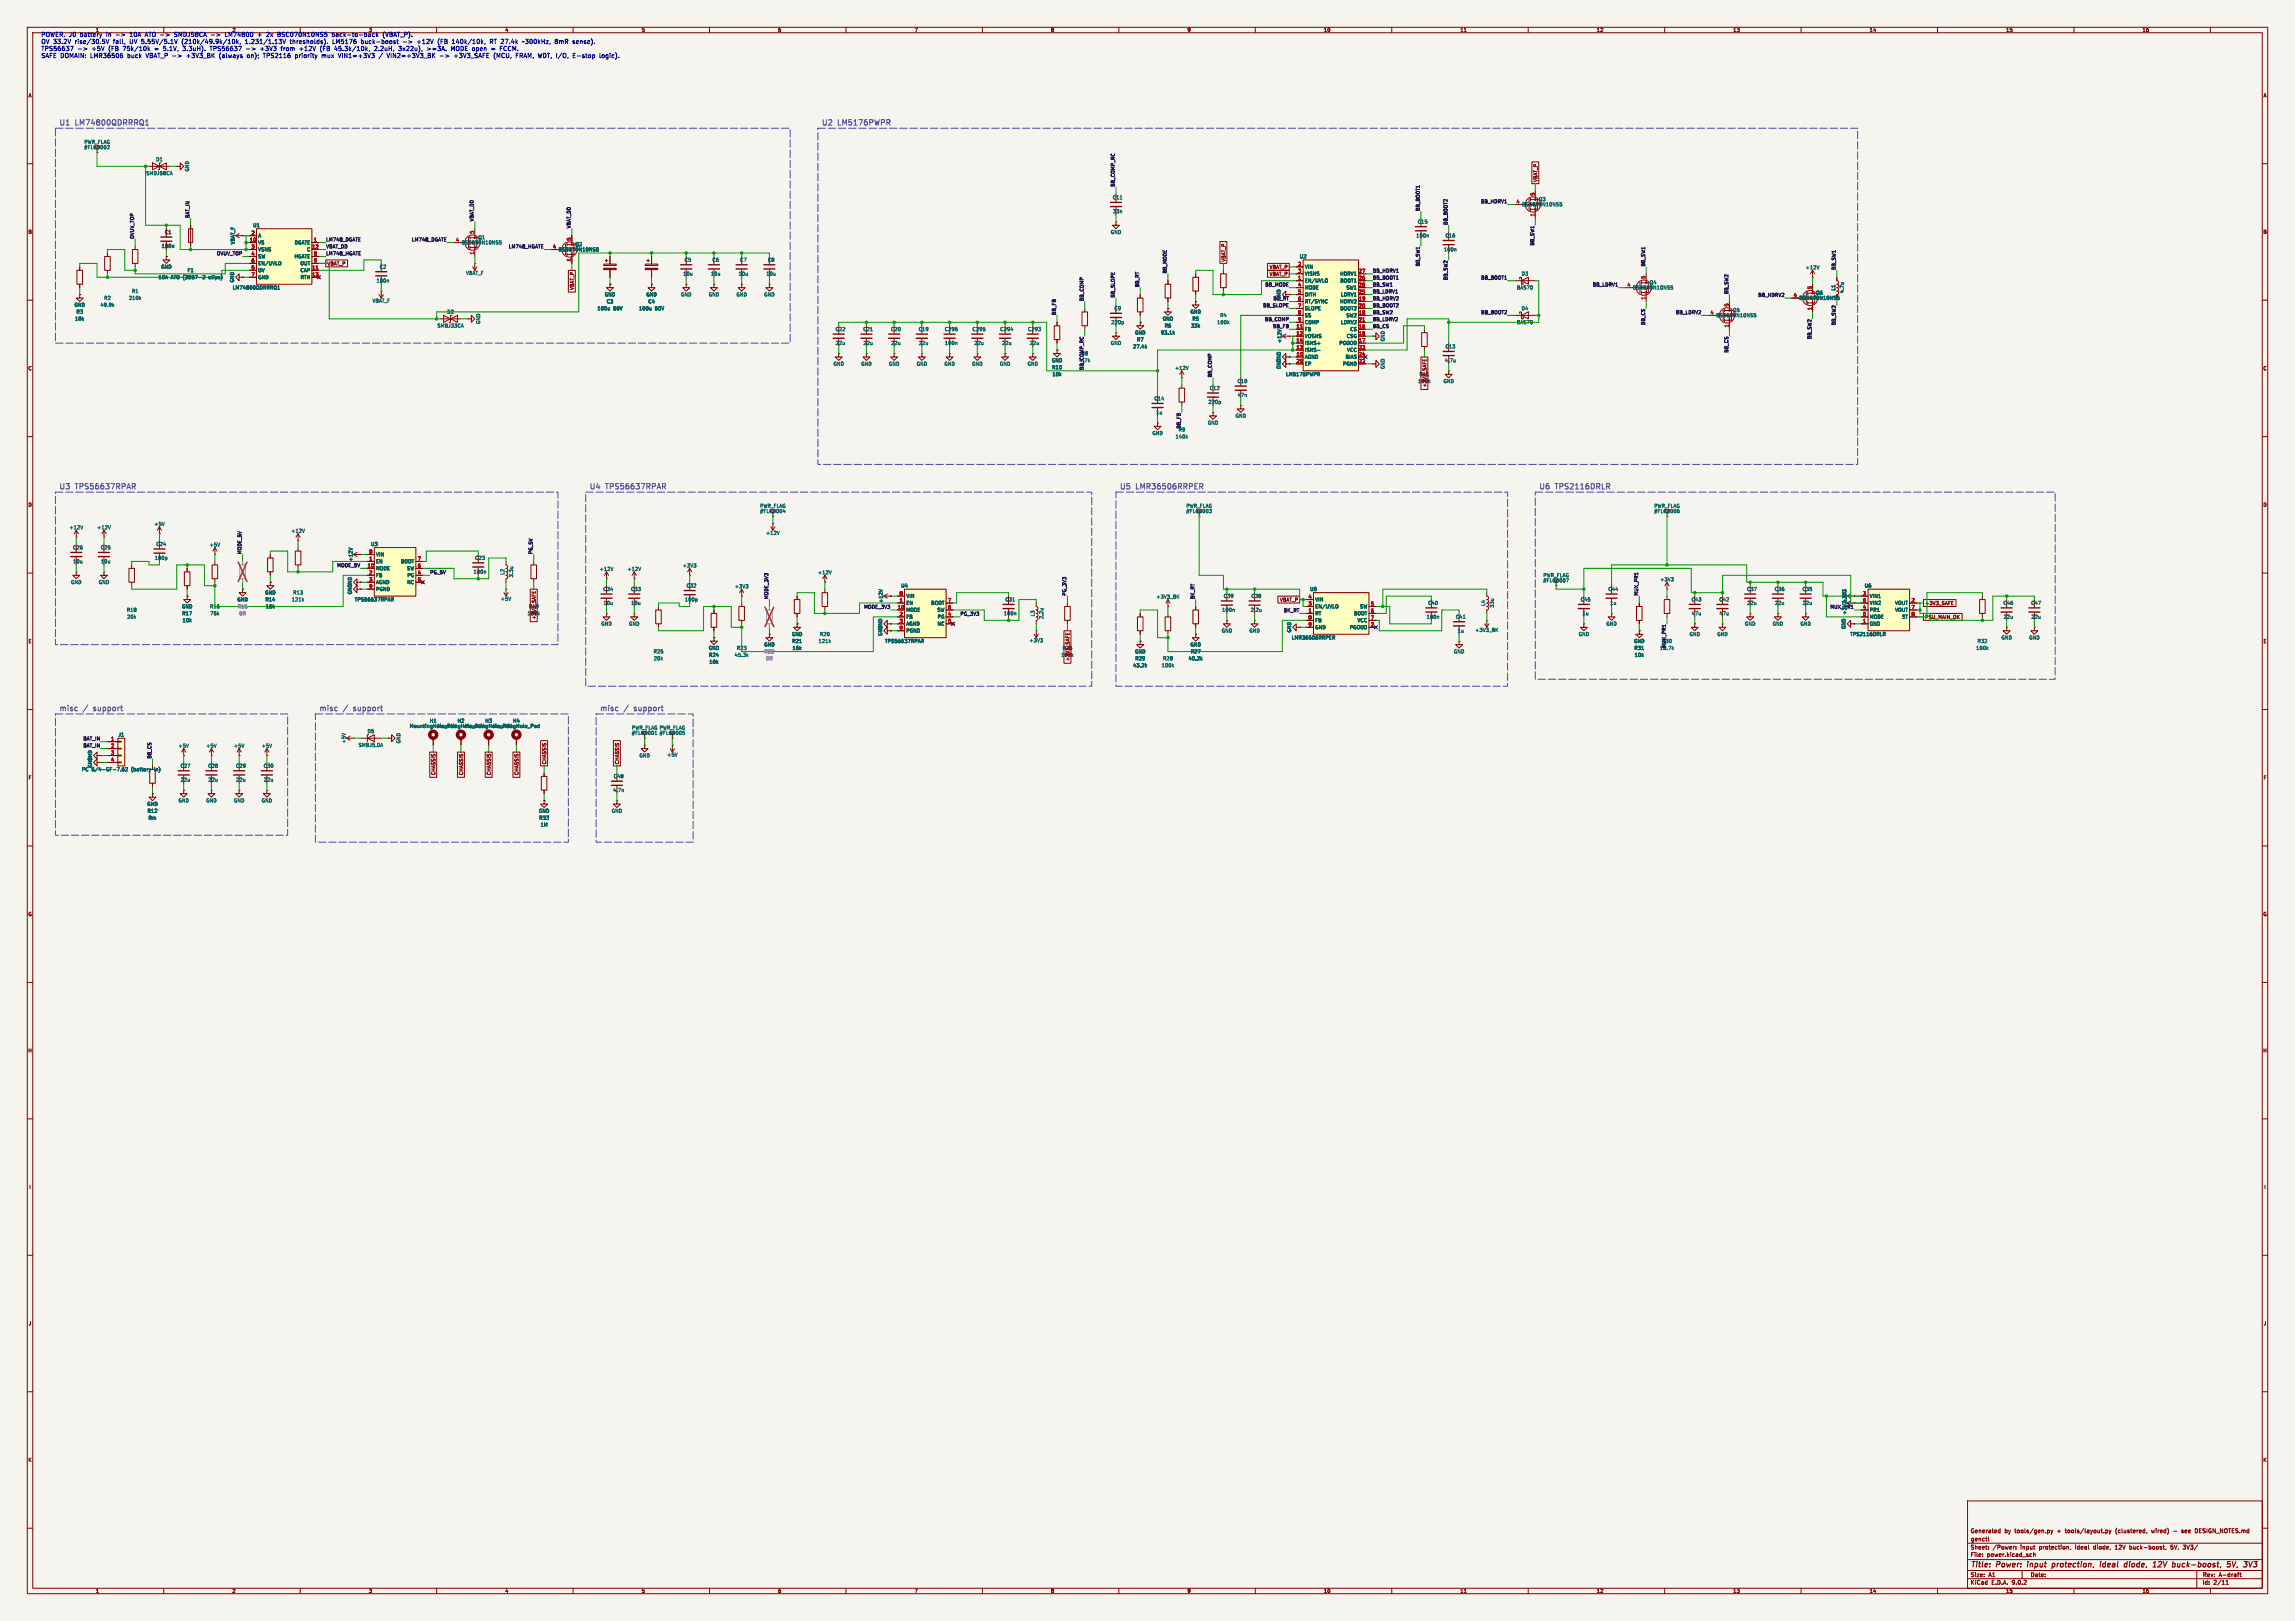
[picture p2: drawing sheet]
<svg xmlns="http://www.w3.org/2000/svg" width="841mm" height="594mm" viewBox="0 0 841 594" stroke-linecap="round" stroke-linejoin="round" font-family="sans-serif">
<defs><g id="words">
<g font-size="2.8" fill="#4848a0">
<text x="21.6" y="46.1">U1</text>
<text x="27.6" y="46.1">LM74800QDRRRQ1</text>
<text x="301" y="46.1">U2</text>
<text x="307" y="46.1">LM5176PWPR</text>
<text x="21.6" y="179.5">U3</text>
<text x="27.6" y="179.5">TPS56637RPAR</text>
<text x="215.9" y="179.5">U4</text>
<text x="221.9" y="179.5">TPS56637RPAR</text>
<text x="410.2" y="179.5">U5</text>
<text x="416.2" y="179.5">LMR36506RRPER</text>
<text x="563.9" y="179.5">U6</text>
<text x="569.9" y="179.5">TPS2116DRLR</text>
<text x="21.6" y="260.7">misc</text>
<text x="30.6" y="260.7">/</text>
<text x="34.7" y="260.7">support</text>
<text x="116.8" y="260.7">misc</text>
<text x="125.8" y="260.7">/</text>
<text x="129.9" y="260.7">support</text>
<text x="219.7" y="260.7">misc</text>
<text x="228.7" y="260.7">/</text>
<text x="232.8" y="260.7">support</text>
</g>
<g font-size="2.8" fill="#840000">
<text x="722" y="574.9">Title:</text>
<text x="731.7" y="574.9">Power:</text>
<text x="743.8" y="574.9">input</text>
<text x="753.6" y="574.9">protection,</text>
<text x="772.1" y="574.9">ideal</text>
<text x="781.7" y="574.9">diode,</text>
<text x="793.1" y="574.9">12V</text>
<text x="800.9" y="574.9">buck-boost,</text>
<text x="821.8" y="574.9">5V,</text>
</g>
<g font-size="2.2" fill="#0000c2">
<text x="15" y="13.8">POWER. J0</text>
<text x="15" y="16.4">OV 33.2V</text>
<text x="27.5" y="16.4">rise/30.5V</text>
<text x="29.4" y="13.8">battery</text>
<text x="39" y="13.8">in</text>
<text x="41.6" y="16.4">fall,</text>
<text x="42.6" y="13.8">-&gt;</text>
<text x="47.8" y="16.4">UV 5.55V/5.1V</text>
<text x="47.9" y="13.8">10A</text>
<text x="53.7" y="13.8">ATO -&gt;</text>
<text x="64.6" y="13.8">SMDJ58CA</text>
<text x="67.1" y="16.4">(210k/49.9k/10k,</text>
<text x="78.2" y="13.8">-&gt;</text>
<text x="83.5" y="13.8">LM74800</text>
<text x="90.5" y="16.4">1.231/1.13V</text>
<text x="95.6" y="13.8">+</text>
<text x="98.9" y="13.8">2x</text>
<text x="103.1" y="13.8">BSC070N10NS5</text>
<text x="107.1" y="16.4">thresholds).</text>
<text x="122.7" y="16.4">LM5176</text>
<text x="123.2" y="13.8">back-to-back</text>
<text x="133.3" y="16.4">buck-boost</text>
<text x="142" y="13.8">(VBAT_P).</text>
<text x="148.8" y="16.4">-&gt;</text>
<text x="154.1" y="16.4">+12V</text>
<text x="161.8" y="16.4">(FB</text>
<text x="167.2" y="16.4">140k/10k,</text>
<text x="181.2" y="16.4">RT 27.4k</text>
<text x="193.4" y="16.4">~300kHz,</text>
<text x="205.5" y="16.4">8mR</text>
<text x="212.1" y="16.4">sense).</text>
<text x="15" y="19">TPS56637</text>
<text x="15" y="21.5">SAFE DOMAIN: LMR36506</text>
<text x="33.6" y="19">+5V</text>
<text x="39.9" y="19">(FB</text>
<text x="45.3" y="19">75k/10k</text>
<text x="46.8" y="21.5">buck</text>
<text x="53.7" y="21.5">VBAT_P -&gt;</text>
<text x="57" y="19">=</text>
<text x="60.3" y="19">5.1V,</text>
<text x="67.6" y="19">3.3uH).</text>
<text x="68.8" y="21.5">+3V3_BK</text>
<text x="77.7" y="19">TPS56637</text>
<text x="81" y="21.5">(always</text>
<text x="91.1" y="19">-&gt;</text>
<text x="91.3" y="21.5">on);</text>
<text x="96.4" y="19">+3V3</text>
<text x="97.4" y="21.5">TPS2116</text>
<text x="104.1" y="19">from</text>
<text x="109.2" y="21.5">priority</text>
<text x="111" y="19">+12V</text>
<text x="118.7" y="19">(FB</text>
<text x="119.1" y="21.5">mux</text>
<text x="124.1" y="19">45.3k/10k,</text>
<text x="125.3" y="21.5">VIN1=+3V3</text>
<text x="138.9" y="19">2.2uH,</text>
<text x="143.4" y="21.5">VIN2=+3V3_BK</text>
<text x="147.9" y="19">3x22u),</text>
<text x="158.4" y="19">&gt;=3A.</text>
<text x="162.9" y="21.5">-&gt;</text>
<text x="167.4" y="19">MODE open</text>
<text x="168.2" y="21.5">+3V3_SAFE</text>
<text x="182.4" y="19">=</text>
<text x="182.9" y="21.5">(MCU,</text>
<text x="185.7" y="19">FCCM.</text>
<text x="191.2" y="21.5">FRAM, WDT, I/O,</text>
<text x="212.5" y="21.5">E-stop</text>
<text x="222.4" y="21.5">logic).</text>
</g>
<g font-size="2.1" fill="#840000">
<text x="722" y="562">Generated</text>
<text x="734.5" y="562">by</text>
<text x="738.3" y="562">tools/gen.py</text>
<text x="754" y="562">+</text>
<text x="757.1" y="562">tools/layout.py</text>
<text x="775.6" y="562">(clustered,</text>
<text x="789" y="562">wired)</text>
<text x="800.3" y="562">see</text>
<text x="805.4" y="562">DESIGN_NOTES.md</text>
<text x="722" y="568">Sheet:</text>
<text x="722" y="565.2">genctl</text>
<text x="730.2" y="568">/Power:</text>
<text x="740.5" y="568">input</text>
<text x="747.4" y="568">protection,</text>
<text x="760.8" y="568">ideal</text>
<text x="767.6" y="568">diode,</text>
<text x="775.7" y="568">12V</text>
<text x="781.1" y="568">buck-boost,</text>
<text x="796.3" y="568">5V,</text>
<text x="801.1" y="568">3V3/</text>
<text x="722" y="570.7">File:</text>
<text x="728.1" y="570.7">power.kicad_sch</text>
<text x="722" y="580.9">KiCad</text>
<text x="722" y="578.1">Size:</text>
<text x="728.7" y="578.1">A1</text>
<text x="729.7" y="580.9">E.D.A.</text>
<text x="737.3" y="580.9">9.0.2</text>
<text x="744" y="578.1">Date:</text>
<text x="807" y="578.3">Rev:</text>
<text x="807" y="580.9">Id:</text>
<text x="811.1" y="580.9">2/11</text>
<text x="813.4" y="578.3">A-draft</text>
</g>
<g font-size="1.8" fill="#0000c2">
<text x="35" y="11.9">1</text>
<text x="135" y="11.9">3</text>
</g>
<g font-size="1.8" fill="#840000">
<text x="85" y="11.9">2</text>
<text x="185" y="11.9">4</text>
<text x="235" y="11.9">5</text>
<text x="285" y="11.9">6</text>
<text x="335" y="11.9">7</text>
<text x="385" y="11.9">8</text>
<text x="435" y="11.9">9</text>
<text x="485" y="11.9">10</text>
<text x="535" y="11.9">11</text>
<text x="585" y="11.9">12</text>
<text x="635" y="11.9">13</text>
<text x="685" y="11.9">14</text>
<text x="735" y="11.9">15</text>
<text x="785" y="11.9">16</text>
<text x="10.3" y="35.9">A</text>
<text x="829.3" y="35.9">A</text>
<text x="563.6" y="66.8" transform="rotate(-90 563.6 66.8)">VBAT_P</text>
<text x="10.3" y="85.9">B</text>
<text x="829.2" y="85.9">B</text>
<text x="119.9" y="97.5">VBAT_P</text>
<text x="449.3" y="96" transform="rotate(-90 449.3 96)">VBAT_P</text>
<text x="465.1" y="98.7">VBAT_P</text>
<text x="465.1" y="101.3">VBAT_P</text>
<text x="210.5" y="106.4" transform="rotate(-90 210.5 106.4)">VBAT_P</text>
<text x="10.3" y="135.9">C</text>
<text x="829.2" y="135.9">C</text>
<text x="519.5" y="140.6">100k</text>
<text x="520" y="138">R11</text>
<text x="522.9" y="142.1" transform="rotate(-90 522.9 142.1)">+3V3_SAFE</text>
<text x="10.3" y="185.9">D</text>
<text x="829.2" y="185.9">D</text>
<text x="468.9" y="220.7">VBAT_P</text>
<text x="705.3" y="221.9">+3V3_SAFE</text>
<text x="193.2" y="225.7">100k</text>
<text x="193.6" y="223.1">R19</text>
<text x="196.5" y="227.2" transform="rotate(-90 196.5 227.2)">+3V3_SAFE</text>
<text x="705.3" y="227">PSU_MAIN_OK</text>
<text x="10.3" y="235.9">E</text>
<text x="389.2" y="238.4">R26</text>
<text x="829.3" y="235.9">E</text>
<text x="388.7" y="240.9">100k</text>
<text x="392.1" y="242.4" transform="rotate(-90 392.1 242.4)">+3V3_SAFE</text>
<text x="200.3" y="280.2" transform="rotate(-90 200.3 280.2)">CHASSIS</text>
<text x="227" y="280.2" transform="rotate(-90 227 280.2)">CHASSIS</text>
<text x="10.3" y="285.9">F</text>
<text x="159.7" y="284.2" transform="rotate(-90 159.7 284.2)">CHASSIS</text>
<text x="169.9" y="284.2" transform="rotate(-90 169.9 284.2)">CHASSIS</text>
<text x="180" y="284.2" transform="rotate(-90 180 284.2)">CHASSIS</text>
<text x="190.2" y="284.2" transform="rotate(-90 190.2 284.2)">CHASSIS</text>
<text x="829.3" y="285.9">F</text>
<text x="10.3" y="335.9">G</text>
<text x="829.2" y="335.9">G</text>
<text x="10.2" y="385.9">H</text>
<text x="829.2" y="385.9">H</text>
<text x="10.6" y="435.9">I</text>
<text x="829.6" y="435.9">I</text>
<text x="10.4" y="485.9">J</text>
<text x="829.4" y="485.9">J</text>
<text x="10.3" y="535.9">K</text>
<text x="829.2" y="535.9">K</text>
<text x="35" y="583.9">1</text>
<text x="85" y="583.9">2</text>
<text x="135" y="583.9">3</text>
<text x="185" y="583.9">4</text>
<text x="235" y="583.9">5</text>
<text x="285" y="583.9">6</text>
<text x="335" y="583.9">7</text>
<text x="385" y="583.9">8</text>
<text x="435" y="583.9">9</text>
<text x="485" y="583.9">10</text>
<text x="535" y="583.9">11</text>
<text x="585" y="583.9">12</text>
<text x="635" y="583.9">13</text>
<text x="685" y="583.9">14</text>
<text x="735" y="583.9">15</text>
<text x="785" y="583.9">16</text>
</g>
<g font-size="1.8" fill="#006464">
<text x="30.7" y="52.9">PWR_FLAG</text>
<text x="30.7" y="54.8">#FLG0002</text>
<text x="57.1" y="59.3">D1</text>
<text x="53.5" y="64.4">SMDJ58CA</text>
<text x="69.4" y="63" transform="rotate(-90 69.4 63)">GND</text>
<text x="407.6" y="73.3">C11</text>
<text x="557.6" y="75.8">BSC070N10NS5</text>
<text x="563.8" y="73.9">Q3</text>
<text x="92.6" y="83.4">U1</text>
<text x="407.7" y="78.3">33n</text>
<text x="519.4" y="82.1">C15</text>
<text x="60.3" y="86">C1</text>
<text x="86.2" y="89.7" transform="rotate(-90 86.2 89.7)">VBAT_F</text>
<text x="94.5" y="87.2">A</text>
<text x="94.5" y="89.8">VS</text>
<text x="107.8" y="89.8">DGATE</text>
<text x="169" y="89.8">BSC070N10NS5</text>
<text x="175.2" y="87.9">Q1</text>
<text x="406.9" y="86">GND</text>
<text x="518.8" y="87.2">100n</text>
<text x="529.5" y="87.2">C16</text>
<text x="59.1" y="91">100n</text>
<text x="94.5" y="92.3">VSNS</text>
<text x="94.5" y="94.8">SW</text>
<text x="107.8" y="94.8">HGATE</text>
<text x="112.3" y="92.3">C</text>
<text x="204.5" y="92.3">BSC070N10NS5</text>
<text x="210.7" y="90.4">Q2</text>
<text x="476.1" y="94.8">U2</text>
<text x="529" y="92.3">100n</text>
<text x="58.9" y="98.7">GND</text>
<text x="68.6" y="99.9">F1</text>
<text x="94.5" y="97.4">EN/UVLO</text>
<text x="94.5" y="99.9">OV</text>
<text x="110" y="97.4">OUT</text>
<text x="110" y="99.9">CAP</text>
<text x="139" y="98.7">C2</text>
<text x="170.7" y="100.9">VBAT_F</text>
<text x="250.2" y="101.2">10u</text>
<text x="250.8" y="96.1">C5</text>
<text x="260.4" y="101.2">10u</text>
<text x="260.9" y="96.1">C6</text>
<text x="270.5" y="101.2">10u</text>
<text x="271.1" y="96.1">C7</text>
<text x="280.7" y="101.2">10u</text>
<text x="281.2" y="96.1">C8</text>
<text x="478" y="98.7">VIN</text>
<text x="478" y="101.2">VISNS</text>
<text x="491" y="101.2">HDRV1</text>
<text x="557.5" y="101.2">D3</text>
<text x="661.6" y="98.9">+12V</text>
<text x="48.2" y="107.5">R1</text>
<text x="57.9" y="102.5">10A</text>
<text x="62.6" y="102.5">ATO (3557-2</text>
<text x="76.8" y="102.5">clips)</text>
<text x="85.1" y="106.3">LM74800QDRRRQ1</text>
<text x="86" y="103.6" transform="rotate(-90 86 103.6)">GND</text>
<text x="94.5" y="102.5">GND</text>
<text x="110" y="102.5">RTN</text>
<text x="137.8" y="103.7">100n</text>
<text x="478" y="103.7">EN/UVLO</text>
<text x="478" y="106.3">MODE</text>
<text x="491" y="103.7">BOOT1</text>
<text x="493.3" y="106.3">SW1</text>
<text x="555.7" y="106.3">BAS70</text>
<text x="598.2" y="106.3">BSC070N10NS5</text>
<text x="604.4" y="104.4">Q4</text>
<text x="672.7" y="106.6" transform="rotate(-90 672.7 106.6)">L1</text>
<text x="675.9" y="107.6" transform="rotate(-90 675.9 107.6)">4.7u</text>
<text x="27.2" y="112.6">GND</text>
<text x="36.6" y="112.6">49.9k</text>
<text x="38" y="110.1">R2</text>
<text x="47.1" y="110.1">210k</text>
<text x="136.4" y="111.1">VBAT_F</text>
<text x="218.8" y="113.9">100u</text>
<text x="221.5" y="108.8">GND</text>
<text x="222.2" y="111.4">C3</text>
<text x="224.7" y="113.9">50V</text>
<text x="234" y="113.9">100u</text>
<text x="236.7" y="108.8">GND</text>
<text x="237.4" y="111.4">C4</text>
<text x="240" y="113.9">50V</text>
<text x="249.4" y="108.8">GND</text>
<text x="259.6" y="108.8">GND</text>
<text x="269.7" y="108.8">GND</text>
<text x="279.9" y="108.8">GND</text>
<text x="408.2" y="113.9">C9</text>
<text x="469.5" y="110" transform="rotate(-90 469.5 110)">GND</text>
<text x="478" y="108.8">DITH</text>
<text x="478" y="111.4">RT/SYNC</text>
<text x="478" y="113.9">SLOPE</text>
<text x="491" y="111.4">HDRV2</text>
<text x="491" y="113.9">BOOT2</text>
<text x="491.3" y="108.8">LDRV1</text>
<text x="557.5" y="113.9">D4</text>
<text x="659.2" y="110.1">BSC070N10NS5</text>
<text x="665.4" y="108.2">Q6</text>
<text x="27.4" y="117.7">10k</text>
<text x="27.9" y="115.2">R3</text>
<text x="163.8" y="115.2">D2</text>
<text x="176.1" y="118.9" transform="rotate(-90 176.1 118.9)">GND</text>
<text x="407.1" y="119">220p</text>
<text x="426" y="117.7">GND</text>
<text x="436.1" y="115.2">GND</text>
<text x="436.8" y="117.7">R5</text>
<text x="445.9" y="119">100k</text>
<text x="447" y="116.4">R4</text>
<text x="478" y="116.4">SS</text>
<text x="478" y="119">COMP</text>
<text x="491.3" y="119">LDRV2</text>
<text x="493.3" y="116.4">SW2</text>
<text x="555.7" y="119">BAS70</text>
<text x="628.7" y="116.4">BSC070N10NS5</text>
<text x="634.9" y="114.5">Q5</text>
<text x="160.2" y="120.2">SMBJ33CA</text>
<text x="306" y="121.5">C22</text>
<text x="316.2" y="121.5">C21</text>
<text x="326.3" y="121.5">C20</text>
<text x="336.5" y="121.5">C19</text>
<text x="346.1" y="121.5">C296</text>
<text x="356.2" y="121.5">C295</text>
<text x="366.4" y="121.5">C294</text>
<text x="376.5" y="121.5">C293</text>
<text x="415.8" y="122.8">GND</text>
<text x="416.5" y="125.3">R7</text>
<text x="425.3" y="122.8">93.1k</text>
<text x="426.6" y="120.2">R6</text>
<text x="436.3" y="120.2">33k</text>
<text x="469.7" y="125.8" transform="rotate(-90 469.7 125.8)">+12V</text>
<text x="478" y="121.5">FB</text>
<text x="478" y="124.1">VOSNS</text>
<text x="493.4" y="124.1">CSG</text>
<text x="494.6" y="121.5">CS</text>
<text x="507.6" y="125.2" transform="rotate(-90 507.6 125.2)">GND</text>
<text x="306.1" y="126.6">22u</text>
<text x="316.2" y="126.6">22u</text>
<text x="326.4" y="126.6">22u</text>
<text x="336.6" y="126.6">22u</text>
<text x="346.1" y="126.6">100n</text>
<text x="356.9" y="126.6">22u</text>
<text x="367" y="126.6">22u</text>
<text x="377.2" y="126.6">22u</text>
<text x="406.9" y="126.6">GND</text>
<text x="415.1" y="127.9">27.4k</text>
<text x="478" y="126.6">ISNS+</text>
<text x="478" y="129.1">ISNS-</text>
<text x="478" y="131.7">AGND</text>
<text x="490.7" y="126.6">PGOOD</text>
<text x="493" y="131.7">BIAS</text>
<text x="493.5" y="129.1">VCC</text>
<text x="529.5" y="127.9">C13</text>
<text x="305.3" y="134.2">GND</text>
<text x="315.5" y="134.2">GND</text>
<text x="325.6" y="134.2">GND</text>
<text x="335.8" y="134.2">GND</text>
<text x="345.9" y="134.2">GND</text>
<text x="356.1" y="134.2">GND</text>
<text x="366.3" y="134.2">GND</text>
<text x="376.4" y="134.2">GND</text>
<text x="385.3" y="132.9">GND</text>
<text x="385.4" y="135.5">R10</text>
<text x="430.4" y="135.7">+12V</text>
<text x="469.5" y="135.4" transform="rotate(-90 469.5 135.4)">GND</text>
<text x="469.5" y="132.8" transform="rotate(-90 469.5 132.8)">GND</text>
<text x="478" y="134.2">EP</text>
<text x="492" y="134.2">PGND</text>
<text x="507.6" y="135.4" transform="rotate(-90 507.6 135.4)">GND</text>
<text x="529.3" y="132.9">4.7u</text>
<text x="385.5" y="138">10k</text>
<text x="443.2" y="143.1">C12</text>
<text x="453.3" y="140.6">C10</text>
<text x="471.1" y="138">LM5176PWPR</text>
<text x="528.8" y="140.6">GND</text>
<text x="422.9" y="146.9">C14</text>
<text x="442.6" y="148.2">220p</text>
<text x="453.4" y="145.6">47n</text>
<text x="423.5" y="152">1u</text>
<text x="442.5" y="155.8">GND</text>
<text x="452.6" y="153.3">GND</text>
<text x="422.1" y="159.6">GND</text>
<text x="430.6" y="160.9">140k</text>
<text x="278.4" y="188.2">#FLG0004</text>
<text x="278.4" y="186.3">PWR_FLAG</text>
<text x="434.6" y="188.2">#FLG0003</text>
<text x="434.6" y="186.3">PWR_FLAG</text>
<text x="606" y="188.2">#FLG0006</text>
<text x="606.1" y="186.3">PWR_FLAG</text>
<text x="25.3" y="194.2">+12V</text>
<text x="35.5" y="194.2">+12V</text>
<text x="56.4" y="192.9">+5V</text>
<text x="106.6" y="195.4">+12V</text>
<text x="280.6" y="196.2">+12V</text>
<text x="26.6" y="201.5">C26</text>
<text x="36.8" y="201.5">C25</text>
<text x="57.1" y="200.3">C24</text>
<text x="76.7" y="200.5">+5V</text>
<text x="135.8" y="200.3">U3</text>
<text x="26.7" y="206.6">10u</text>
<text x="36.8" y="206.6">10u</text>
<text x="56.6" y="205.3">100p</text>
<text x="129.4" y="205.8" transform="rotate(-90 129.4 205.8)">+12V</text>
<text x="137.7" y="204.1">VIN</text>
<text x="137.7" y="206.6">EN</text>
<text x="137.7" y="209.1">MODE</text>
<text x="146.8" y="206.6">BOOT</text>
<text x="149" y="209.1">SW</text>
<text x="173.9" y="205.3">C23</text>
<text x="219.6" y="209.4">+12V</text>
<text x="229.8" y="209.4">+12V</text>
<text x="250.1" y="208.1">+3V3</text>
<text x="25.9" y="214.2">GND</text>
<text x="36.1" y="214.2">GND</text>
<text x="129.1" y="215.4" transform="rotate(-90 129.1 215.4)">GND</text>
<text x="137.7" y="211.7">FB</text>
<text x="137.7" y="214.2">AGND</text>
<text x="149.1" y="214.2">NC</text>
<text x="149.1" y="211.7">PG</text>
<text x="173.4" y="210.4">100n</text>
<text x="185" y="210.8" transform="rotate(-90 185 210.8)">L2</text>
<text x="188.2" y="211.7" transform="rotate(-90 188.2 211.7)">3.3u</text>
<text x="251.4" y="215.5">C32</text>
<text x="269.1" y="215.7">+3V3</text>
<text x="299.6" y="210.7">+12V</text>
<text x="330.1" y="215.5">U4</text>
<text x="565.4" y="213.6">#FLG0007</text>
<text x="565.4" y="211.7">PWR_FLAG</text>
<text x="608.2" y="213.2">+3V3</text>
<text x="683.2" y="215.5">U6</text>
<text x="86.9" y="220.6">GND</text>
<text x="97" y="218">GND</text>
<text x="97.1" y="220.6">R14</text>
<text x="106.8" y="220.6">121k</text>
<text x="107.3" y="218">R13</text>
<text x="129.1" y="217.9" transform="rotate(-90 129.1 217.9)">GND</text>
<text x="129.9" y="220.6">TPS56637RPAR</text>
<text x="137.7" y="216.8">PGND</text>
<text x="183.4" y="220.3">+5V</text>
<text x="220.9" y="216.8">C34</text>
<text x="221" y="221.8">10u</text>
<text x="231.1" y="216.8">C33</text>
<text x="231.2" y="221.8">10u</text>
<text x="250.9" y="220.6">100p</text>
<text x="323.7" y="221.1" transform="rotate(-90 323.7 221.1)">+12V</text>
<text x="332" y="219.3">VIN</text>
<text x="332" y="221.8">EN</text>
<text x="341.1" y="221.8">BOOT</text>
<text x="368.3" y="220.6">C31</text>
<text x="423.6" y="219.6">+3V3_BK</text>
<text x="448.3" y="219.3">C39</text>
<text x="458.4" y="219.3">C38</text>
<text x="480" y="216.8">U5</text>
<text x="481.8" y="220.6">VIN</text>
<text x="523.2" y="221.8">C40</text>
<text x="579.1" y="220.6">C45</text>
<text x="589.2" y="216.8">C44</text>
<text x="589.9" y="221.8">1u</text>
<text x="619.7" y="220.6">C43</text>
<text x="629.9" y="220.6">C42</text>
<text x="640" y="216.8">C37</text>
<text x="640.1" y="221.8">22u</text>
<text x="650.2" y="216.8">C36</text>
<text x="650.3" y="221.8">22u</text>
<text x="660.4" y="216.8">C35</text>
<text x="660.4" y="221.8">22u</text>
<text x="676.8" y="221.1" transform="rotate(-90 676.8 221.1)">+3V3</text>
<text x="685" y="219.3">VIN1</text>
<text x="685" y="221.8">VIN2</text>
<text x="694.3" y="221.8">VOUT</text>
<text x="734" y="221.8">C46</text>
<text x="744.2" y="221.8">C47</text>
<text x="46.3" y="224.4">R18</text>
<text x="46.4" y="226.9">20k</text>
<text x="66.5" y="223.1">GND</text>
<text x="66.6" y="225.7">R17</text>
<text x="76.8" y="223.1">R16</text>
<text x="76.9" y="225.7">75k</text>
<text x="97.2" y="223.1">16k</text>
<text x="332" y="224.4">MODE</text>
<text x="332" y="226.9">FB</text>
<text x="343.3" y="224.4">SW</text>
<text x="343.5" y="226.9">PG</text>
<text x="367.7" y="225.7">100n</text>
<text x="379.3" y="226" transform="rotate(-90 379.3 226)">L3</text>
<text x="382.5" y="227" transform="rotate(-90 382.5 227)">2.2u</text>
<text x="447.7" y="224.4">100n</text>
<text x="458.2" y="224.4">2.2u</text>
<text x="481.8" y="223.1">EN/UVLO</text>
<text x="481.8" y="225.7">RT</text>
<text x="496" y="225.7">BOOT</text>
<text x="498.3" y="223.1">SW</text>
<text x="522.7" y="226.9">100n</text>
<text x="533.4" y="226.9">C41</text>
<text x="544.4" y="222.2" transform="rotate(-90 544.4 222.2)">L4</text>
<text x="547.6" y="222.9" transform="rotate(-90 547.6 222.9)">33u</text>
<text x="579.7" y="225.7">1u</text>
<text x="619.8" y="225.7">47u</text>
<text x="629.9" y="225.7">47u</text>
<text x="676.8" y="225.4" transform="rotate(-90 676.8 225.4)">+3V3_BK</text>
<text x="685" y="224.4">PR1</text>
<text x="685" y="226.9">MODE</text>
<text x="694.3" y="224.4">VOUT</text>
<text x="696.9" y="226.9">ST</text>
<text x="734.1" y="226.9">22u</text>
<text x="744.2" y="226.9">22u</text>
<text x="66.8" y="228.2">10k</text>
<text x="220.2" y="229.5">GND</text>
<text x="230.4" y="229.5">GND</text>
<text x="290.1" y="233.3">GND</text>
<text x="300.3" y="233.3">R20</text>
<text x="323.4" y="233.2" transform="rotate(-90 323.4 233.2)">GND</text>
<text x="323.4" y="230.6" transform="rotate(-90 323.4 230.6)">GND</text>
<text x="332" y="229.5">AGND</text>
<text x="332" y="232">PGND</text>
<text x="343.4" y="229.5">NC</text>
<text x="447.5" y="232">GND</text>
<text x="457.7" y="232">GND</text>
<text x="473.3" y="231.9" transform="rotate(-90 473.3 231.9)">GND</text>
<text x="481.8" y="228.2">FB</text>
<text x="481.8" y="230.7">GND</text>
<text x="494.5" y="230.7">PGOOD</text>
<text x="497.3" y="228.2">VCC</text>
<text x="534" y="232">1u</text>
<text x="540.4" y="231.7">+3V3_BK</text>
<text x="578.4" y="233.3">GND</text>
<text x="588.5" y="229.5">GND</text>
<text x="619" y="233.3">GND</text>
<text x="629.2" y="233.3">GND</text>
<text x="639.3" y="229.5">GND</text>
<text x="649.5" y="229.5">GND</text>
<text x="659.6" y="229.5">GND</text>
<text x="676.5" y="230.6" transform="rotate(-90 676.5 230.6)">GND</text>
<text x="677.9" y="233.3">TPS2116DRLR</text>
<text x="685" y="229.5">GND</text>
<text x="239.4" y="239.6">R25</text>
<text x="259.6" y="238.4">GND</text>
<text x="269.8" y="238.4">R23</text>
<text x="279.9" y="237.1">GND</text>
<text x="290.2" y="235.8">R21</text>
<text x="290.3" y="238.4">16k</text>
<text x="299.8" y="235.8">121k</text>
<text x="324.2" y="235.8">TPS56637RPAR</text>
<text x="377.1" y="235.6">+3V3</text>
<text x="415.8" y="239.6">GND</text>
<text x="436.1" y="237.1">GND</text>
<text x="436.2" y="239.6">R27</text>
<text x="473.2" y="234.5">LMR36506RRPER</text>
<text x="532.6" y="239.6">GND</text>
<text x="598.7" y="235.8">GND</text>
<text x="598.8" y="238.4">R31</text>
<text x="724" y="238.4">100k</text>
<text x="724.5" y="235.8">R32</text>
<text x="733.3" y="234.5">GND</text>
<text x="743.5" y="234.5">GND</text>
<text x="239.5" y="242.2">20k</text>
<text x="259.7" y="240.9">R24</text>
<text x="259.8" y="243.4">10k</text>
<text x="269" y="240.9">45.3k</text>
<text x="415.1" y="244.7">43.2k</text>
<text x="415.9" y="242.2">R29</text>
<text x="425.6" y="244.7">100k</text>
<text x="426" y="242.2">R28</text>
<text x="435.4" y="242.2">40.2k</text>
<text x="598.9" y="240.9">10k</text>
<text x="134.5" y="268.8">D5</text>
<text x="150" y="266.9">MountingHole_Pad</text>
<text x="157.4" y="265">H1</text>
<text x="160.2" y="266.9">MountingHole_Pad</text>
<text x="167.5" y="265">H2</text>
<text x="170.3" y="266.9">MountingHole_Pad</text>
<text x="177.7" y="265">H3</text>
<text x="180.5" y="266.9">MountingHole_Pad</text>
<text x="187.9" y="265">H4</text>
<text x="231.4" y="269.5">#FLG0001</text>
<text x="231.4" y="267.6">PWR_FLAG PWR_FLAG</text>
<text x="241.5" y="269.5">#FLG0005</text>
<text x="43.3" y="270.1">J1</text>
<text x="65.3" y="274.2">+5V</text>
<text x="75.4" y="274.2">+5V</text>
<text x="85.6" y="274.2">+5V</text>
<text x="95.8" y="274.2">+5V</text>
<text x="126.8" y="272.5" transform="rotate(-90 126.8 272.5)">+5V</text>
<text x="131.3" y="273.9">SMBJ5.0A</text>
<text x="146.9" y="272.5" transform="rotate(-90 146.9 272.5)">GND</text>
<text x="33.9" y="281.4" transform="rotate(-90 33.9 281.4)">GND</text>
<text x="33.9" y="278.9" transform="rotate(-90 33.9 278.9)">GND</text>
<text x="66" y="281.5">C27</text>
<text x="76.2" y="281.5">C28</text>
<text x="86.3" y="281.5">C29</text>
<text x="96.5" y="281.5">C30</text>
<text x="234.2" y="277.7">GND</text>
<text x="244.3" y="277.5">+5V</text>
<text x="29.9" y="282.8">PC</text>
<text x="33.6" y="282.8">5/4-GF-7,62</text>
<text x="48.2" y="282.8">(battery</text>
<text x="56.8" y="282.8">in)</text>
<text x="66.1" y="286.6">22u</text>
<text x="76.2" y="286.6">22u</text>
<text x="86.4" y="286.6">22u</text>
<text x="96.5" y="286.6">22u</text>
<text x="224.7" y="285.3">C48</text>
<text x="224.5" y="290.4">4.7n</text>
<text x="53.8" y="295.5">GND</text>
<text x="53.9" y="298">R12</text>
<text x="65.3" y="294.2">GND</text>
<text x="75.4" y="294.2">GND</text>
<text x="85.6" y="294.2">GND</text>
<text x="95.8" y="294.2">GND</text>
<text x="197.4" y="298">GND</text>
<text x="224" y="298">GND</text>
<text x="54.3" y="300.6">8m</text>
<text x="197.4" y="300.6">R33</text>
<text x="198" y="303.1">1M</text>
</g>
<g font-size="1.8" fill="#0f0f0f">
<text x="408.6" y="68.6" transform="rotate(-90 408.6 68.6)">BB_COMP_RC</text>
<text x="520.4" y="77.5" transform="rotate(-90 520.4 77.5)">BB_BOOT1</text>
<text x="542.6" y="74.6">BB_HDRV1</text>
<text x="69.5" y="80" transform="rotate(-90 69.5 80)">BAT_IN</text>
<text x="173.6" y="81.3" transform="rotate(-90 173.6 81.3)">VBAT_DD</text>
<text x="209.2" y="83.8" transform="rotate(-90 209.2 83.8)">VBAT_DD</text>
<text x="530.5" y="82.5" transform="rotate(-90 530.5 82.5)">BB_BOOT2</text>
<text x="49.2" y="87.6" transform="rotate(-90 49.2 87.6)">OVUV_TOP</text>
<text x="119.4" y="88.6">LM748_DGATE</text>
<text x="150.8" y="88.6">LM748_DGATE</text>
<text x="79.3" y="93.6">OVUV_TOP</text>
<text x="119.4" y="93.6">LM748_HGATE</text>
<text x="119.4" y="91.1">VBAT_DD</text>
<text x="186.3" y="91.1">LM748_HGATE</text>
<text x="562.3" y="90.1" transform="rotate(-90 562.3 90.1)">BB_SW1</text>
<text x="427.6" y="100.3" transform="rotate(-90 427.6 100.3)">BB_MODE</text>
<text x="502.9" y="100">BB_HDRV1</text>
<text x="520.4" y="97.8" transform="rotate(-90 520.4 97.8)">BB_SW1</text>
<text x="602.9" y="97.8" transform="rotate(-90 602.9 97.8)">BB_SW1</text>
<text x="672.8" y="99.1" transform="rotate(-90 672.8 99.1)">BB_SW1</text>
<text x="417.5" y="105.4" transform="rotate(-90 417.5 105.4)">BB_RT</text>
<text x="463.5" y="105.1">BB_MODE</text>
<text x="502.9" y="107.6">BB_LDRV1</text>
<text x="502.9" y="105.1">BB_SW1</text>
<text x="502.9" y="102.5">BB_BOOT1</text>
<text x="530.5" y="102.8" transform="rotate(-90 530.5 102.8)">BB_SW2</text>
<text x="542.6" y="102.5">BB_BOOT1</text>
<text x="583.5" y="105.1">BB_LDRV1</text>
<text x="633.4" y="107.9" transform="rotate(-90 633.4 107.9)">BB_SW2</text>
<text x="397.2" y="110.5" transform="rotate(-90 397.2 110.5)">BB_COMP</text>
<text x="408.6" y="109.2" transform="rotate(-90 408.6 109.2)">BB_SLOPE</text>
<text x="462.7" y="112.7">BB_SLOPE</text>
<text x="466.5" y="110.1">BB_RT</text>
<text x="502.9" y="112.7">BB_BOOT2</text>
<text x="502.9" y="110.1">BB_HDRV2</text>
<text x="644.2" y="108.9">BB_HDRV2</text>
<text x="387" y="115.6" transform="rotate(-90 387 115.6)">BB_FB</text>
<text x="463.4" y="117.8">BB_COMP</text>
<text x="502.9" y="117.8">BB_LDRV2</text>
<text x="502.9" y="115.2">BB_SW2</text>
<text x="542.6" y="115.2">BB_BOOT2</text>
<text x="602.9" y="119.2" transform="rotate(-90 602.9 119.2)">BB_CS</text>
<text x="614" y="115.2">BB_LDRV2</text>
<text x="672.8" y="119.3" transform="rotate(-90 672.8 119.3)">BB_SW2</text>
<text x="466.4" y="120.3">BB_FB</text>
<text x="502.9" y="120.3">BB_CS</text>
<text x="663.9" y="124.4" transform="rotate(-90 663.9 124.4)">BB_SW2</text>
<text x="396.2" y="130.4">R8</text>
<text x="633.4" y="129.4" transform="rotate(-90 633.4 129.4)">BB_CS</text>
<text x="395.4" y="132.9">4.7k</text>
<text x="397.2" y="135.7" transform="rotate(-90 397.2 135.7)">BB_COMP_RC</text>
<text x="444.2" y="138.4" transform="rotate(-90 444.2 138.4)">BB_COMP</text>
<text x="431.7" y="158.3">R9</text>
<text x="432.7" y="157.2" transform="rotate(-90 432.7 157.2)">BB_FB</text>
<text x="88.6" y="203.2" transform="rotate(-90 88.6 203.2)">MODE_5V</text>
<text x="195.2" y="203.2" transform="rotate(-90 195.2 203.2)">PG_5V</text>
<text x="123.4" y="207.9">MODE_5V</text>
<text x="157.5" y="210.5">PG_5V</text>
<text x="281.6" y="219.7" transform="rotate(-90 281.6 219.7)">MODE_3V3</text>
<text x="390.8" y="218.4" transform="rotate(-90 390.8 218.4)">PG_3V3</text>
<text x="437.8" y="219.7" transform="rotate(-90 437.8 219.7)">BK_RT</text>
<text x="600.4" y="218.4" transform="rotate(-90 600.4 218.4)">MUX_PR1</text>
<text x="316.5" y="223.2">MODE_3V3</text>
<text x="351.8" y="225.7">PG_3V3</text>
<text x="470.3" y="224.4">BK_RT</text>
<text x="670.5" y="223.2">MUX_PR1</text>
<text x="608.1" y="238.4">18.7k</text>
<text x="608.9" y="235.8">R30</text>
<text x="610.5" y="237.5" transform="rotate(-90 610.5 237.5)">MUX_PR1</text>
<text x="30.4" y="274">BAT_IN</text>
<text x="30.4" y="271.4">BAT_IN</text>
<text x="55.5" y="278.1" transform="rotate(-90 55.5 278.1)">BB_CS</text>
</g>
<g font-size="1.8" fill="#a90000">
<text x="562.4" y="71.8" transform="rotate(-90 562.4 71.8)">5</text>
<text x="555.6" y="74.7">4</text>
<text x="562.4" y="79.4" transform="rotate(-90 562.4 79.4)">1</text>
<text x="91.4" y="88.6">10</text>
<text x="92" y="86.1">2</text>
<text x="114.9" y="88.6">1</text>
<text x="166.9" y="88.6">4</text>
<text x="173.7" y="85.8" transform="rotate(-90 173.7 85.8)">5</text>
<text x="209.3" y="88.3" transform="rotate(-90 209.3 88.3)">5</text>
<text x="92" y="91.2">3</text>
<text x="92" y="93.7">4</text>
<text x="114.3" y="91.2">12</text>
<text x="114.9" y="93.7">8</text>
<text x="173.7" y="93.4" transform="rotate(-90 173.7 93.4)">1</text>
<text x="202.5" y="91.2">4</text>
<text x="209.3" y="96" transform="rotate(-90 209.3 96)">1</text>
<text x="92" y="96.3">6</text>
<text x="92" y="98.8">5</text>
<text x="92" y="101.3">7</text>
<text x="114.3" y="98.8">11</text>
<text x="114.3" y="101.3">13</text>
<text x="114.9" y="96.3">9</text>
<text x="475.5" y="97.5">2</text>
<text x="475.5" y="100.1">3</text>
<text x="497.8" y="100.1">27</text>
<text x="475.5" y="102.6">1</text>
<text x="475.5" y="105.2">4</text>
<text x="475.5" y="107.7">5</text>
<text x="497.8" y="102.6">26</text>
<text x="497.8" y="105.2">28</text>
<text x="497.8" y="107.7">25</text>
<text x="596.2" y="105.2">4</text>
<text x="603" y="102.3" transform="rotate(-90 603 102.3)">5</text>
<text x="664" y="106.1" transform="rotate(-90 664 106.1)">5</text>
<text x="475.5" y="110.2">6</text>
<text x="475.5" y="112.8">7</text>
<text x="497.8" y="110.2">19</text>
<text x="497.8" y="112.8">20</text>
<text x="603" y="109.9" transform="rotate(-90 603 109.9)">1</text>
<text x="633.5" y="112.5" transform="rotate(-90 633.5 112.5)">5</text>
<text x="657.2" y="109">4</text>
<text x="664" y="113.7" transform="rotate(-90 664 113.7)">1</text>
<text x="475.5" y="115.3">8</text>
<text x="475.5" y="117.9">9</text>
<text x="497.8" y="115.3">18</text>
<text x="497.8" y="117.9">21</text>
<text x="626.7" y="115.3">4</text>
<text x="474.9" y="120.4">11</text>
<text x="474.9" y="122.9">12</text>
<text x="474.9" y="125.5">14</text>
<text x="497.8" y="120.4">16</text>
<text x="497.8" y="122.9">15</text>
<text x="497.8" y="125.5">17</text>
<text x="633.5" y="120.1" transform="rotate(-90 633.5 120.1)">1</text>
<text x="474.9" y="128">13</text>
<text x="474.9" y="130.6">10</text>
<text x="497.8" y="128">23</text>
<text x="497.8" y="130.6">24</text>
<text x="474.9" y="133.1">29</text>
<text x="497.8" y="133.1">22</text>
<text x="135.2" y="202.9">8</text>
<text x="134.6" y="208">10</text>
<text x="135.2" y="205.5">1</text>
<text x="153" y="205.5">7</text>
<text x="153" y="208">6</text>
<text x="135.2" y="210.6">2</text>
<text x="135.2" y="213.1">3</text>
<text x="135.2" y="215.6">9</text>
<text x="153" y="210.6">4</text>
<text x="153" y="213.1">5</text>
<text x="329.5" y="218.2">8</text>
<text x="329.5" y="220.7">1</text>
<text x="347.3" y="220.7">7</text>
<text x="479.4" y="219.5">4</text>
<text x="479.4" y="222">3</text>
<text x="502.2" y="222">5</text>
<text x="682.6" y="218.2">3</text>
<text x="682.6" y="220.7">6</text>
<text x="700.3" y="220.7">2</text>
<text x="328.9" y="223.3">10</text>
<text x="329.5" y="225.8">2</text>
<text x="347.3" y="223.3">6</text>
<text x="347.3" y="225.8">4</text>
<text x="479.4" y="224.5">1</text>
<text x="479.4" y="227.1">8</text>
<text x="502.2" y="224.5">6</text>
<text x="502.2" y="227.1">7</text>
<text x="682.6" y="223.3">4</text>
<text x="682.6" y="225.8">5</text>
<text x="700.3" y="223.3">7</text>
<text x="700.3" y="225.8">8</text>
<text x="329.5" y="228.3">3</text>
<text x="329.5" y="230.9">9</text>
<text x="347.3" y="228.3">5</text>
<text x="479.4" y="229.6">9</text>
<text x="502.2" y="229.6">2</text>
<text x="682.6" y="228.3">1</text>
<text x="40.6" y="271.5">1</text>
<text x="40.6" y="274.1">2</text>
<text x="40.6" y="276.6">3</text>
<text x="40.6" y="279.1">4</text>
</g>
<g font-size="1.8" fill="#939391">
<text x="87" y="223.1">R15</text>
<text x="87.6" y="225.7">0R</text>
<text x="280" y="239.6">R22</text>
<text x="280.6" y="242.2">0R</text>
</g>
</g></defs>
<path d="M0 0h841v594h-841z" fill="#f5f4ef" stroke="#f5f4ef" stroke-width=".37"/>
<g fill="none" stroke="#840000" stroke-width=".37">
<path d="M10 10h821v574h-821zM12 12h817v570h-817zM60 10v2M110 10v2M160 10v2M210 10v2M260 10v2M310 10v2M360 10v2M410 10v2M460 10v2M510 10v2"/>
<path d="M536.6 11.6h.7M560 10v2M610 10v2M660 10v2M710 10v2M760 10v2M810 10v2M10 60h2M829 60h2M408.9 71.1v2.8M408.9 75.9v2.8M10 110h2"/>
<path d="M829 110h2M10 160h2M829 160h2M610.9 188l1-.7-1-.6-1 .6 1 .7v1.2M610.9 189.2h.1M10 210h2M725.4 219.7h2.1v5.1h-2.1zM726.4 218.4v1.3M829 210h2M726.4 224.8v1.3M10 260h2M829 260h2"/>
<path d="M10 310h2M829 310h2M10 360h2M829 360h2M10 410h2M829 410h2M10 460h2M829 460h2M10 510h2M829 510h2M10 560h2M721 550h108v32h-108z"/>
<path d="M829 560h2M721 578.5h108M721 575.5h108M721 571.5h108M721 565.5h108M726.5 570.2h.1M726.5 570.2v.1M726.5 569.5v.1M728.7 567.5v.2M728.7 566.8v.1M728.7 564.5l.2 .2M732.4 561.6h.6"/>
<path d="M732.4 560.8h.6M733 560.2v1.5M738.2 566.7l-.4 .3M738.7 567.5v.2M738.7 566.8v.1M741 575.5v3M744.1 569.4l.4 .1M744.5 570.3l-.4 .1M745.2 566.7h.5M745.2 569.5h.5l.1 .9M745.2 568.9v1.5M745.6 567.7h.1"/>
<path d="M750.3 560.8l.4-.1 .3 .3-.1 .6h-.6M750.3 560.7v1.5M751.5 560.7l.4 1M751.9 561.7l-.4 .5M752.2 560.7l-.3 1M757.6 566.7l.4 .2v.8M758.8 567.6l-.1 .3M771.7 560.8l.4-.1 .3 .3-.2 .6h-.5M771.7 560.7v1.5M772.9 560.7l.3 1M773.2 561.7l-.3 .5M773.6 560.7l-.4 1"/>
<path d="M775.1 567.7h.9M775.2 566.5l-.1 .1M780.5 566.2v1.5M780.5 567.6l.1 .1M780.6 566.7l-.1 .1M785.8 560.7l.2 .1M786 560.2v1.5M786 561.6l-.2 .1M786.7 561.6l-.1 .3M792.6 566.7h.6M792.8 566.2v1.3l.4 .2M793.7 567.6l-.1 .3"/>
<path d="M795.5 567.5l.2 .2M796.2 566.2h-.7v.7l.2-.1M796.5 561.1h1.2M799.5 561.6l.4 .1M799.5 561l.2 .2M799.5 560.9v.1M799.7 560.7l-.2 .2M800 567.5l.6 .2M800 566.2h.9l-.5 .6h.2M805 575.5v6.5M805 560.3l-.5-.1v1.5l.5-.1M815.7 579.5l.5-.4v1.5"/>
<path d="M820.8 576.8h.5M821 576.3v1.3l.3 .2M60 582v2M110 582v2M160 582v2M210 582v2M260 582v2M310 582v2M360 582v2M410 582v2M460 582v2M510 582v2"/>
<path d="M536.6 583.6h.7M560 582v2M610 582v2M660 582v2M710 582v2M760 582v2M810 582v2M815.7 580.6h.9"/>
</g>
<g fill="none" stroke="#840000" stroke-width=".4">
<path d="M743.1 572.9l-.2 1.3M752 574.1h.7M752.1 573h.8M752.1 572.9l-.2 2M769.7 572.9l-.1 1.3M769.8 572.2v.2M771.4 572.9l-.7 .2-.2 .7 .3 .4 .6-.1M780.4 572.9l-.2 1.3M780.5 572.2v.2M791 572.4l.8-.2 .3 .6-1.4 1.4h1.3M800.1 572.9l-.4 .4-.1 .5 .7 .4M818 572.2l.4 2 1-2"/>
<path d="M819.9 574.1l-.3 .4M825.9 572.2h1.3l-.8 .8M826.7 573l.3 .4-.3 .7"/>
</g>
<path d="M406.9 74.2h4.1M406.9 75.7h4.1" fill="none" stroke="#840000" stroke-width=".51"/>
<path d="M410.5 73h.7M615.1 187.1l.3 .6-.5 .2M728.2 237.6l.3 .5M728.5 237.2l-.5 .5" fill="none" stroke="#006464" stroke-width=".37"/>
<path d="M684.5 215.9h15.3v15.2h-15.3z" fill="#ffffc2"/>
<g fill="none" stroke="#840000" stroke-width=".37">
<path d="M454.7 148.6v1.3h1.2l-1.2 1.2-1.3-1.2h1.3M454.7 148.6h.1M682 218.4h2.5M684.5 215.9h15.3v15.2h-15.3zM735.3 219.7v2.8M678.2 228.6v-1.3l-1.3 1.3 1.3 1.3v-1.3h1.2M679.4 228.6h.1M682 221h2.5M682 223.5h2.5M682 226.1h2.5M682 228.6h2.5M699.8 221h2.5"/>
<path d="M699.8 223.5h2.5M699.8 226.1h2.5M735.3 224.5v2.8"/>
</g>
<path d="M690.1 231.7l.7 .3-.1 .3-.6 .1M690.4 232.4l.4 .6" fill="none" stroke="#006464" stroke-width=".37"/>
<path d="M733.3 222.8h4.1M733.3 224.3h4.1" fill="none" stroke="#840000" stroke-width=".51"/>
<path d="M477.5 95.2h20.3v40.7h-20.3z" fill="#ffffc2"/>
<g fill="none" stroke="#840000" stroke-width=".37">
<path d="M55.9 59.7v2.5l5.1-2.5v2.5zM58.9 59.7h-.5v2.5h-.5M54.6 61h7.6M61 83.8v2.8M61 88.6v2.8M448.3 99.1v1.2M475 97.8h2.5M477.5 95.2h20.3v40.7h-20.3zM327.7 119.4v2.8M447.3 100.3h2v5.1h-2zM448.3 105.4v1.3M471.2 107.9v-1.2l-1.3 1.2 1.3 1.3v-1.3h1.2"/>
<path d="M472.4 107.9h.1M475 100.3h2.5M475 102.9h2.5M475 105.4h2.5M475 107.9h2.5M475 110.5h2.5M475 113h2.5M475 115.6h2.5M475 118.1h2.5M497.8 100.3h2.6M497.8 102.9h2.6M497.8 105.4h2.6"/>
<path d="M497.8 107.9h2.6M497.8 110.5h2.6M497.8 113h2.6M497.8 115.6h2.6M497.8 118.1h2.6M327.7 129.5v1.3h1.2l-1.2 1.3-1.3-1.3h1.3M327.7 129.5h.1M327.7 124.2v2.8M454.7 138.4v2.8M469.9 123.2h2.5M469.9 123.2l1.3 .8M471.2 133.3v-1.2l-1.3 1.2 1.3 1.3v-1.3h1.2"/>
<path d="M471.2 130.8v-1.3l-1.3 1.3 1.3 1.3v-1.3h1.2M471.2 122.4l-1.3 .8M472.4 133.3h.1M472.4 130.8h.1M472.4 123.2h.1M475 120.6h2.5M475 123.2h2.5M475 125.7h2.5M475 128.3h2.5M475 130.8h2.5M475 133.3h2.5M497.8 120.6h2.6"/>
<path d="M497.8 123.2h2.6M497.8 125.7h2.6M497.8 128.3h2.6M497.8 130.8h2.6M497.8 133.3h2.6M444.5 151.1v1.3h1.3l-1.3 1.3-1.3-1.3h1.3M444.5 151.1h.1M444.5 141v2.8M444.5 145.8v2.8M454.7 143.3v2.7M439.4 188l1-.7-1-.6-1 .6 1 .7v1.2M439.4 189.2h.1"/>
<path d="M291.1 219.7h2v5.1h-2zM292.1 218.4v1.3M544.8 217.2v1.2l.5 .2 .2 .5-.2 .4-.5 .2 .5 .2 .2 .4-.2 .5-.5 .2 .5 .2 .2 .4-.2 .5-.5 .2 .5 .1 .2 .5-.2 .4-.5 .2v1.3M570.2 213.4l1-.7-1-.6-1 .6 1 .7v1.2M570.2 214.6h.1M580.4 218.4v2.8M590.5 214.6v2.8M590.5 219.5v2.7M621 218.4v2.8M631.2 218.4v2.8M641.3 214.6v2.8M641.3 219.5v2.7"/>
<path d="M745.5 219.7v2.8M270.8 222.2h2v5.1h-2zM271.8 221v1.2M271.8 227.3v1.3M292.1 228.6v1.3h1.3l-1.3 1.2-1.3-1.2h1.3M292.1 228.6h.1M292.1 224.8v1.3M534.7 234.9v1.3h1.2l-1.2 1.3-1.3-1.3h1.3M534.7 234.9h.1M580.4 228.6v1.3h1.3l-1.3 1.2-1.3-1.2h1.3M580.4 228.6h.1M580.4 223.3v2.8"/>
<path d="M590.5 224.8v1.3h1.3l-1.3 1.2-1.2-1.2h1.2M590.5 224.8h.1M599.7 222.2h2v5.1h-2zM600.7 221v1.2M600.7 227.3v1.3M621 228.6v1.3h1.3l-1.3 1.2-1.2-1.2h1.2M621 228.6h.1M621 223.3v2.8M631.2 228.6v1.3h1.3l-1.3 1.2-1.3-1.2h1.3M631.2 228.6h.1M631.2 223.3v2.8M641.3 224.8v1.3h1.3l-1.3 1.2-1.2-1.2h1.2"/>
<path d="M641.3 224.8h.1M651.5 224.8v1.3h1.3l-1.3 1.2-1.3-1.2h1.3M651.5 224.8h.1M735.3 229.9v1.2h1.3l-1.3 1.3-1.2-1.3h1.2M735.3 229.9h.1M745.5 229.9v1.2h1.3l-1.3 1.3-1.3-1.3h1.3M745.5 229.9h.1M745.5 224.5v2.8M236.2 273v1.3h1.3l-1.3 1.3-1.3-1.3h1.3M236.2 273h.1M245.6 274.3l.8 1.3M246.4 273h.1"/>
<path d="M246.4 273v2.6M247.1 274.3l-.7 1.3M198.4 284.5h2v5.1h-2zM199.4 293.4v1.2h1.3l-1.3 1.3-1.3-1.3h1.3M199.4 293.4h.1M199.4 283.2v1.3M199.4 289.6v1.2M226.1 283.2v2.8M226.1 288v2.8"/>
</g>
<g fill="none" stroke="#006464" stroke-width=".37">
<path d="M63.5 89.9l.2 .8M450 118.2l.4 .5M450.4 117.8l-.5 .5M486.3 102.2v1.2M486.3 109.9h.1M486.4 110.9l-.1 .1M468.2 120.8l1.3 .4M482.8 125.8h1M482.8 128.4h1M483.1 137.1l.5 .6M483.3 136.5l.3 .2-.3 .4M447 147.1l.3 .2-.3 .6"/>
<path d="M443.7 187.1l.2 .6-.6 .2M574.8 212l-.5 1.3M274.2 239.8l-.5 .4M293 235.5h.7M601.6 238.1h.7M273.8 240.1l.4 .5M248.2 275.9l-.4 1.3M228.4 289.4l.1 .7"/>
</g>
<path d="M499.4 117.7h.7M476.5 120.2h.7" fill="none" stroke="#a90000" stroke-width=".37"/>
<g fill="none" stroke="#840000" stroke-width=".51">
<path d="M58.9 86.9h4.1M58.9 88.4h4.1M325.6 122.4h4.1M325.6 124h4.1M442.5 144h4M442.5 145.5h4M452.6 141.5h4.1M452.6 143h4.1M588.5 217.7h4.1M588.5 219.2h4.1M639.3 217.7h4.1M639.3 219.2h4.1"/>
<path d="M578.4 221.5h4M578.4 223h4M619 221.5h4.1M619 223h4.1M629.2 221.5h4M629.2 223h4M743.5 222.8h4M743.5 224.3h4M224 286.3h4.1M224 287.8h4.1"/>
</g>
<path d="M280.9 223.5h2.1v5.1h-2.1zM281.9 222.2v1.3M281.9 228.6v1.3" fill="none" stroke="#9c9b98" stroke-width=".37"/>
<path d="M280.3 222.5l3.2 7.1M283.5 222.5l-3.2 7.1" fill="none" stroke="#e12e31" stroke-width=".46"/>
<path d="M331.5 215.9h15.2v17.8h-15.2z" fill="#ffffc2"/>
<g fill="none" stroke="#840000" stroke-width=".37">
<path d="M64.8 61h1.2v-1.3l1.3 1.3-1.3 1.2v-1.2M64.8 61h.1M48.5 91.4h2v5.1h-2zM49.5 90.2v1.2M49.5 96.5v1.3M61 94v1.2h1.2l-1.2 1.3-1.3-1.3h1.3M61 94h.1M201.9 91.4h2.6M207.3 89.5v3.8M207.8 89.7h2.5v3.5h-2.5M207.8 91.4h1.7v5.1M207.8 89.2v1"/>
<path d="M207.8 92.7v1M209.5 86.4v3.3M221.2 96.8h4.6v.5h-4.6zM221.7 95.5h1.1M222.2 95v1M223.5 94v2.8M223.5 98.8v2.8M236.5 96.8h4.5v.5h-4.5zM237 95.5h1M237.5 95v1M238.8 94v2.8M238.8 98.8v2.8"/>
<path d="M251.5 94v2.8M251.5 98.8v2.8M261.6 94v2.8M261.6 98.8v2.8M271.8 94v2.8M271.8 98.8v2.8M281.9 94v2.8M281.9 98.8v2.8M520.7 80v2.8M520.7 84.8v2.8M530.9 85.1v2.8M530.9 89.9v2.8"/>
<path d="M223.5 104.1v1.3h1.3l-1.3 1.3-1.3-1.3h1.3M223.5 104.1h.1M238.8 104.1v1.3h1.2l-1.2 1.3-1.3-1.3h1.3M238.8 104.1h.1M251.5 104.1v1.3h1.2l-1.2 1.3-1.3-1.3h1.3M251.5 104.1h.1M261.6 104.1v1.3h1.3l-1.3 1.3-1.3-1.3h1.3M261.6 104.1h.1M271.8 104.1v1.3h1.2l-1.2 1.3-1.3-1.3h1.3M271.8 104.1h.1M281.9 104.1v1.3h1.3l-1.3 1.3-1.2-1.3h1.2M281.9 104.1h.1"/>
<path d="M307.3 119.4v2.8M317.5 119.4v2.8M555 102.9h7.6M556.9 102.2v-.6h.6v2.5h.7v-.6M557.5 102.9l2.6-1.3v2.5zM307.3 129.5v1.3h1.3l-1.3 1.3-1.2-1.3h1.2M307.3 129.5h.1M307.3 124.2v2.8M317.5 129.5v1.3h1.3l-1.3 1.3-1.3-1.3h1.3M317.5 129.5h.1M317.5 124.2v2.8M521 121.9h2v5.1h-2z"/>
<path d="M522 120.6v1.3M522 127v1.3M530.9 135.9v1.3h1.2l-1.2 1.2-1.3-1.2h1.3M530.9 135.9h.1M530.9 125.7v2.8M530.9 130.6v2.7M129.5 203.2l1.3 .8M129.5 203.2h2.6M130.8 213.4v-1.3l-1.3 1.3 1.3 1.2v-1.2h1.3M130.8 215.9v-1.3l-1.3 1.3 1.3 1.3v-1.3h1.3M130.8 202.4l-1.3 .8M132.1 203.2h.1"/>
<path d="M132.1 213.4h.1M132.1 215.9h.1M175.3 203.2v2.8M175.3 208v2.8M184.7 217.2l.7 1.2M185.4 215.9h.1M185.4 205.7v1.3l.5 .2 .2 .4-.2 .5-.5 .2 .5 .2 .2 .4-.2 .5-.5 .2 .5 .1 .2 .5-.2 .4-.5 .2 .5 .2 .2 .5-.2 .4-.5 .2v1.3M185.4 215.9v2.5M186.2 217.2l-.8 1.2M194.6 207h2v5.1h-2zM195.6 205.7v1.3M195.6 212.1v1.3"/>
<path d="M222.2 212.1h.1M222.2 209.5v2.6M222.2 214.6v2.8M222.2 219.5v2.7M222.2 209.5l-.7 1.3M222.2 209.5l.8 1.3M232.4 212.1h.1M232.4 209.5l-.8 1.3M232.4 209.5l.8 1.3M232.4 209.5v2.6M232.4 214.6v2.8M232.4 219.5v2.7"/>
<path d="M328.9 218.4h2.6M331.5 215.9h15.2v17.8h-15.2zM524.5 219.7v2.8M609.9 219.7h2v5.1h-2zM610.9 215.9h.1M610.9 213.4v2.5M610.9 218.4v1.3M610.9 213.4l-.8 1.2M610.9 213.4l.7 1.2M651.5 214.6v2.8M651.5 219.5v2.7M232.4 224.8v1.3h1.3l-1.3 1.2-1.3-1.2h1.3"/>
<path d="M232.4 224.8h.1M325.1 228.6v-1.3l-1.3 1.3 1.3 1.3v-1.3h1.3M326.4 228.6h.1M328.9 221h2.6M328.9 223.5h2.6M328.9 226.1h2.6M328.9 228.6h2.6M328.9 231.1h2.6M346.7 221h2.5M346.7 223.5h2.5M346.7 226.1h2.5M346.7 228.6h2.5"/>
<path d="M348.9 228.2l.7 .8M349.6 228.2l-.7 .8M524.5 224.5v2.8M534.7 224.8v2.8M534.7 229.6v2.8M544.1 228.6l.7 1.3M544.8 227.3h.1M544.8 227.3v2.6M545.6 228.6l-.8 1.3M600.7 231.1v1.3h1.3l-1.3 1.3-1.3-1.3h1.3M600.7 231.1h.1M610.9 224.8v1.3"/>
<path d="M127 270.5h2.5M127 270.5l1.3 .8M128.3 269.7l-1.3 .8M129.5 270.5h.1M132.1 270.5h7.6M134.6 270.5l2.6-1.3v2.6zM135.1 269.2h-.5v2.6M142.2 270.5h1.3v-1.3l1.3 1.3-1.3 1.3v-1.3M142.2 270.5h.1M158.7 270.5v2.5M168.9 270.5v2.5M179.1 270.5v2.5"/>
<path d="M189.2 270.5v2.5M226.1 293.4v1.2h1.2l-1.2 1.3-1.3-1.3h1.3M226.1 293.4h.1"/>
<circle cx="208.7" cy="91.4" r="2.79"/>
</g>
<g fill="none" stroke="#006464" stroke-width=".37">
<path d="M218.6 91.3v.1M218.6 91.3h.6l.1 .5-.3 .2-.4-.1M219.2 90.7h-.6v.7M523.2 86.1l.2 .8M533.4 91.2l.2 .8M51.3 109.3l.3 .5M51.6 109l-.5 .4M223.3 113.5l-.1 .1M223.4 112.8v.8M223.4 113.5h-.1M238.6 112.8v.8M238.6 113.5l-.2 .1"/>
<path d="M319 121.2h.7M523.7 139.8l.4 .5M524.1 139.4l-.5 .5M533.3 131.8v.9M533.3 132.5l-.1 .1M127.8 200.8l1.3 .4M177.8 209.3l.2 .8M187.1 207.8h.8M187.2 218.8l-.4 1.2M187.8 207.8h.1M224.7 207.8l-.5 1.3M234.8 207.8l-.4 1.3"/>
<path d="M612.4 211.7h.8l-.5 .4M612.9 212.1l.3 .3-.3 .5M197.3 224.9l.4 .5M197.7 224.5l-.5 .5M337.7 234.3h.6M338 234.9l.4 .6M338.3 234.3l.1 .1M338.4 234.4l-.1 .5h-.6M527 225.8l.2 .8M536.2 226.6h.7M548.3 230.7l.6 .8M548.9 230.2l-.7 .7"/>
<path d="M612.9 237.6l.4 .5M613.3 237.2l-.5 .5M125.3 268.7l1.3 .4M139.9 272.4l.4 1.2M196 265.8l.4 .2v.6M196.4 266.6h-.4M196.4 266.1l-.4 .1M197.6 265.9l-.6 .1 .1 .6h.5M197.6 265.4v1.2"/>
</g>
<g fill="none" stroke="#840000" stroke-width=".51">
<path d="M249.4 97h4.1M249.4 98.6h4.1M259.6 97h4.1M259.6 98.6h4.1M269.7 97h4.1M269.7 98.6h4.1M279.9 97h4.1M279.9 98.6h4.1M518.7 83.1h4M518.7 84.6h4M528.8 88.1h4.1M528.8 89.7h4.1"/>
<path d="M305.3 122.4h4.1M305.3 124h4.1M315.5 122.4h4M315.5 124h4M528.8 128.8h4.1M528.8 130.3h4.1M173.2 206.2h4.1M173.2 207.8h4.1M220.2 217.7h4.1M220.2 219.2h4.1M230.4 217.7h4M230.4 219.2h4"/>
<path d="M649.5 217.7h4M649.5 219.2h4M522.5 222.8h4M522.5 224.3h4M532.6 227.8h4.1M532.6 229.4h4.1"/>
</g>
<g fill="#840000" stroke="#840000" stroke-width=".37">
<path d="M236.5 98.3h4.5v.5h-4.5z"/>
<path d="M221.2 98.3h4.6v.5h-4.6z"/>
<circle cx="209.5" cy="89.7" r=".25"/>
<circle cx="209.5" cy="93.2" r=".25"/>
</g>
<g fill="none" stroke="#840000" stroke-width="1.3">
<circle cx="158.8" cy="269.2" r="1.27"/>
<circle cx="168.9" cy="269.2" r="1.27"/>
<circle cx="179.1" cy="269.2" r="1.27"/>
<circle cx="189.2" cy="269.2" r="1.27"/>
</g>
<path d="M137.2 200.7h15.2v17.7h-15.2z" fill="#ffffc2"/>
<g fill="none" stroke="#840000" stroke-width=".37">
<path d="M139.7 96.5v2.8M166.4 88.9h2.5M171.7 87v3.8M172.2 87.1h2.6v3.6h-2.6M172.2 88.9h1.8v5.1M172.2 86.6v1M172.2 90.2v1M174 83.8v3.3M664.2 99.1l-.8 1.2M664.2 99.1l.8 1.2M664.2 99.1v2.5M138.9 107.9l.8 1.3"/>
<path d="M139.7 106.7h.1M139.7 101.3v2.8M139.7 106.7v2.5M140.5 107.9l-.8 1.3M595.6 105.4h2.6M601 103.5v3.8M601.5 103.6h2.5v3.6h-2.5M601.5 105.4h1.7v5.1M601.5 103.1v1M601.5 106.7v1M603.2 100.3v3.3M626.1 115.6h2.5"/>
<path d="M631.4 113.7v3.8M632 113.8h2.5v3.5h-2.5M632 115.6h1.7v5M632 113.3v1M632 116.8v1.1M633.7 110.5v3.3M664.2 101.6h.1M673.1 101.6v1.3l.5 .2 .1 .4-.1 .5-.5 .1 .6 .5-.1 .5-.5 .3 .5 .2 .1 .6-.6 .5M673.1 106.7l.5 .2 .1 .4-.1 .5-.5 .2v1.2M134.6 203.2h2.6M134.6 205.7h2.6M134.6 208.3h2.6"/>
<path d="M134.6 210.8h2.6M134.6 213.4h2.6M134.6 215.9h2.6M137.2 200.7h15.2v17.7h-15.2zM152.4 205.7h2.5M152.4 208.3h2.5M152.4 210.8h2.5M152.4 213.4h2.5M154.6 213l.7 .7M155.3 213l-.7 .7M449.6 217.2v2.8M459.7 217.2v2.8"/>
<path d="M661.7 214.6v2.8M661.7 219.5v2.7M449.6 227.3v1.3h1.2l-1.2 1.3-1.3-1.3h1.3M449.6 227.3h.1M449.6 222v2.8M459.7 227.3v1.3h1.3l-1.3 1.3-1.2-1.3h1.2M459.7 227.3h.1M459.7 222v2.8M475 229.9v-1.3l-1.3 1.3 1.3 1.2v-1.2h1.2M476.2 229.9h.1M661.7 224.8v1.3h1.2l-1.2 1.2-1.3-1.2h1.3M661.7 224.8h.1"/>
<circle cx="173.1" cy="88.9" r="2.79"/>
<circle cx="602.4" cy="105.4" r="2.79"/>
<circle cx="632.8" cy="115.6" r="2.79"/>
</g>
<g fill="none" stroke="#006464" stroke-width=".37">
<path d="M183.1 88.8h-.1M183.1 88.8h.5l.1 .4-.2 .3-.5-.1M183.7 88.2h-.6l-.1 .6M666.6 97.4l-.4 1.2M142.2 102.6l.2 .8M612.3 105.9h.6M612.9 104.7h-.6v.6h.6v.6M612.9 105.9h.1M642.7 116l.6 .1M643.4 114.9h-.6l-.1 .6 .6-.1 .1 .6M643.4 116l-.1 .1M674.7 103.6h.9"/>
<path d="M675.5 103.6v.1M143.4 219l.6 .1 .1 .5M143.7 219.7l.4 .6M144 219.6l-.6 .1M144.1 219.6h-.1M452.1 223.3l.2 .8M462.2 223.3v.8M462.2 224h-.1"/>
</g>
<g fill="#840000" stroke="#840000" stroke-width=".37">
<circle cx="174" cy="87.1" r=".25"/>
<circle cx="174" cy="90.7" r=".25"/>
<circle cx="633.7" cy="113.8" r=".25"/>
<circle cx="633.7" cy="117.3" r=".25"/>
<circle cx="603.2" cy="103.6" r=".25"/>
<circle cx="603.2" cy="107.2" r=".25"/>
</g>
<path d="M137.7 99.6h4M137.7 101.1h4M659.6 217.7h4.1M659.6 219.2h4.1M447.5 220.2h4.1M447.5 221.7h4.1M457.7 220.2h4.1M457.7 221.7h4.1" fill="none" stroke="#840000" stroke-width=".51"/>
<path d="M481.3 217.2h20.3v15.2h-20.3z" fill="#ffffc2"/>
<g fill="none" stroke="#840000" stroke-width=".37">
<path d="M555 74.9h2.5M560.3 73v3.8M560.8 73.2h2.6v3.5h-2.6M560.8 74.9h1.8v5.1M560.8 72.6v1.1M560.8 76.2v1M562.6 69.8v3.4M173.2 97.8l.8 1.3M174 96.5h.1M174 96.5v2.6M174.8 97.8l-.8 1.3M408.9 81.3v1.2h1.3l-1.3 1.3-1.2-1.3h1.2"/>
<path d="M408.9 81.3h.1M161.3 116.8h7.6M162.6 115.6v2.5l5-2.5v2.5zM165.6 115.6h-.5v2.5h-.5M171.4 116.8h1.3v-1.2l1.3 1.2-1.3 1.3v-1.3M171.4 116.8h.1M348 119.4v2.8M555 115.6h7.6M556.9 114.9v-.6h.6v2.5h.7v-.6M557.5 115.6l2.6-1.3v2.5zM656.6 109.2h2.5M661.9 107.3v3.8"/>
<path d="M662.4 107.4h2.6v3.6h-2.6M662.4 109.2h1.8v5.1M662.4 106.9v1M662.4 110.5v1M664.2 104.1v3.3M348 124.2v2.8M502.9 133.3h1.3v-1.2l1.3 1.2-1.3 1.3v-1.3M502.9 133.3h.1M502.9 123.2h1.3v-1.3l1.3 1.3-1.3 1.3v-1.3M502.9 123.2h.1M27.9 196.8h.1M27.9 194.3l-.7 1.3"/>
<path d="M27.9 194.3l.8 1.3M27.9 194.3v2.5M38.1 196.8h.1M38.1 194.3l-.8 1.3M38.1 194.3l.8 1.3M38.1 194.3v2.5M58.4 195.6h.1M58.4 193l-.7 1.3M58.4 193l.8 1.3M58.4 193v2.6M109.2 198.1h.1M109.2 195.6v2.5"/>
<path d="M109.2 195.6l-.7 1.2M109.2 195.6l.8 1.2M88.9 215.9v1.3h1.3l-1.3 1.2-1.3-1.2h1.3M88.9 215.9h.1M98 204.5h2.1v5h-2.1zM99.1 213.4v1.2h1.2l-1.2 1.3-1.3-1.3h1.3M99.1 213.4h.1M99.1 203.2v1.3M99.1 209.5v1.3M108.2 201.9h2v5.1h-2zM109.2 200.7v1.2M109.2 207v1.3"/>
<path d="M252.7 210.8h.1M252.7 208.3l-.7 1.2M252.7 208.3l.8 1.2M252.7 208.3v2.5M252.7 213.4v2.8M252.7 218.2v2.8M428 219.7v2.5M428 219.7l-.8 1.3M428 219.7l.8 1.3M478.8 219.7h2.5M481.3 217.2h20.3v15.2h-20.3zM676.9 218.4l1.3 .8"/>
<path d="M676.9 218.4h2.5M678.2 217.7l-1.3 .7M679.4 218.4h.1M222.2 224.8v1.3h1.3l-1.3 1.2-1.2-1.2h1.2M222.2 224.8h.1M240.3 223.5h2v5.1h-2zM241.3 222.2v1.3M241.3 228.6v1.3M260.6 224.8h2v5.1h-2zM261.6 233.7v1.2h1.3l-1.3 1.3-1.3-1.3h1.3M261.6 233.7h.1M261.6 223.5v1.3"/>
<path d="M261.6 229.9v1.2M379 232.4l.7 1.3M379.7 221v1.2l.5 .2 .2 .5-.2 .4-.5 .2 .7 .5-.2 .6-.5 .2 .6 .4v.6l-.6 .3 .5 .2 .2 .5-.7 .5M379.7 231.1h.1M379.7 227.3v1.3M379.7 231.1v2.6M380.5 232.4l-.8 1.3M390.1 222.2h2.1v5.1h-2.1zM391.2 221v1.2M391.2 227.3v1.3M416.8 226.1h2v5h-2zM417.8 234.9v1.3h1.3l-1.3 1.3-1.2-1.3h1.2"/>
<path d="M417.8 234.9h.1M417.8 224.8v1.3M417.8 231.1v1.3M427 226.1h2v5h-2zM428 222.2h.1M428 224.8v1.3M428 231.1v1.3M437.1 223.5h2.1v5.1h-2.1zM438.1 232.4v1.3h1.3l-1.3 1.2-1.2-1.2h1.2M438.1 232.4h.1M438.1 222.2v1.3M438.1 228.6v1.3"/>
<path d="M478.8 222.2h2.5M478.8 224.8h2.5M478.8 227.3h2.5M478.8 229.9h2.5M501.6 222.2h2.6M501.6 224.8h2.6M501.6 227.3h2.6M501.6 229.9h2.6M676.9 221l1.3 .7M676.9 221h2.5M678.2 220.2l-1.3 .8M679.4 221h.1"/>
<path d="M35.6 276.9v-1.3l-1.3 1.3 1.3 1.2v-1.2h1.2M35.6 279.4v-1.3l-1.3 1.3 1.3 1.3v-1.3h1.2M36.8 276.9h.1M36.8 279.4h.1M67.3 276.9h.1M67.3 274.3l-.8 1.3M67.3 274.3l.8 1.3M67.3 274.3v2.6M67.3 279.4v2.8M77.5 276.9h.1M77.5 274.3v2.6M77.5 279.4v2.8"/>
<path d="M77.5 274.3l-.8 1.3M77.5 274.3l.7 1.3M87.6 276.9h.1M87.6 274.3v2.6M87.6 279.4v2.8M87.6 274.3l-.7 1.3M87.6 274.3l.8 1.3M97.8 276.9h.1M97.8 274.3l-.8 1.3M97.8 274.3l.8 1.3M97.8 274.3v2.6M236.2 269.2l1-.6-1-.6-1 .6 1 .6v1.3"/>
<path d="M236.2 270.5h.1M246.4 269.2l1-.6-1-.6-1 .6 1 .6v1.3M246.4 270.5h.1M54.9 281.9h2v5.1h-2zM55.9 290.8v1.3h1.2l-1.2 1.3-1.3-1.3h1.3M55.9 290.8h.1M55.9 280.7v1.2M55.9 287v1.3M67.3 289.6v1.2h1.3l-1.3 1.3-1.3-1.3h1.3M67.3 289.6h.1M67.3 284.2v2.8M77.5 289.6v1.2h1.2l-1.2 1.3-1.3-1.3h1.3"/>
<path d="M77.5 289.6h.1M77.5 284.2v2.8M87.6 289.6v1.2h1.3l-1.3 1.3-1.2-1.3h1.2M87.6 289.6h.1M87.6 284.2v2.8M97.8 289.6v1.2h1.3l-1.3 1.3-1.3-1.3h1.3M97.8 289.6h.1"/>
<circle cx="561.7" cy="74.9" r="2.79"/>
<circle cx="663.3" cy="109.2" r="2.79"/>
</g>
<g fill="none" stroke="#006464" stroke-width=".37">
<path d="M572.3 74.2h-.6l-.1 .6h.6l.1 .6h-.7M673.3 109.1h-.1M673.3 109.1h.5l.1 .5-.2 .2-.5-.1M673.9 108.5h-.6l-.1 .6M350.5 125.5l.2 .8M30.4 192.6l-.5 1.3M40.5 192.6l-.4 1.3M60.2 191.3l-.4 1.3M111.6 193.9l-.4 1.2M110.9 219.8l.4 .5M111.3 219.4l-.5 .5M254.2 206.6h.8l-.4 .5"/>
<path d="M254.8 207.1l.2 .2-.2 .5M255.3 219.4l.2 .3-.2 .6M431.5 218.5l.5 .8M432 218l-.7 .7M675.7 216.6l-.5-.5v.8M675.7 216.4l.2-.3 .6 .3M381.2 234h.8l-.4 .5M381.4 223h.8M381.8 234.5l.2 .2-.2 .6M382.1 223l.1 .1M393.2 239.8l-.4 .4M488.4 233l.7 .2-.1 .4-.6 .1"/>
<path d="M488.7 233.7l.4 .6M490.1 221.6v1.2M392.9 240.1l.3 .5M419.9 243.9l.3 .5M420.2 243.6l-.5 .5M429.7 243.9l.4 .5M430.1 243.6l-.5 .5M440.2 241.4l.3 .5M440.5 241l-.4 .5M69.1 272.6l-.4 1.3M79.3 272.6l-.4 1.3M89.4 272.6l-.4 1.3"/>
<path d="M99.6 272.6l-.4 1.3M240 269.2h.7M240.4 267.9v1.3M250.6 268.4l.3 .5-.6 .3"/>
</g>
<path d="M345.9 122.4h4.1M345.9 124h4.1M250.7 216.4h4.1M250.7 217.9h4.1M65.3 282.4h4M65.3 284h4M75.4 282.4h4.1M75.4 284h4.1M85.6 282.4h4.1M85.6 284h4.1" fill="none" stroke="#840000" stroke-width=".51"/>
<g fill="#840000" stroke="#840000" stroke-width=".37">
<circle cx="562.6" cy="73.2" r=".25"/>
<circle cx="562.6" cy="76.7" r=".25"/>
<circle cx="664.2" cy="107.4" r=".25"/>
<circle cx="664.2" cy="111" r=".25"/>
</g>
<path d="M87.9 207h2v5.1h-2zM88.9 205.7v1.3M88.9 212.1v1.3" fill="none" stroke="#9c9b98" stroke-width=".37"/>
<path d="M87.3 206l3.2 7.1M90.5 206l-3.2 7.1" fill="none" stroke="#e12e31" stroke-width=".46"/>
<path d="M43.2 270.5h2.5v10.2h-2.5z" fill="#ffffc2"/>
<g fill="none" stroke="#840000" stroke-width=".37">
<path d="M69.1 83.8h1.5v5.1h-1.5zM69.8 82.5v7.7M87.6 101.6v-1.3l-1.2 1.3 1.2 1.3v-1.3h1.3M88.9 101.6h.1M337.8 119.4v2.8M358.1 119.4v2.8M368.3 119.4v2.8M378.5 119.4v2.8M386.3 119.4h2.1v5.1h-2.1zM387.3 118.1v1.3M396.5 114.3h2v5.1h-2zM397.5 113v1.3"/>
<path d="M397.5 119.4v1.2M408.9 111.8v2.8M408.9 116.6v2.8M416.8 109.2h2v5.1h-2zM417.8 118.1v1.3h1.3l-1.3 1.2-1.2-1.2h1.2M417.8 118.1h.1M417.8 107.9v1.3M417.8 114.3v1.3M427 104.1h2v5.1h-2zM428 113v1.3h1.3l-1.3 1.3-1.3-1.3h1.3M428 113h.1M428 102.9v1.2"/>
<path d="M428 109.2v1.3M437.1 101.6h2.1v5.1h-2.1zM438.1 110.5v1.3h1.3l-1.3 1.2-1.2-1.2h1.2M438.1 110.5h.1M438.1 100.3v1.3M438.1 106.7v1.2M337.8 129.5v1.3h1.3l-1.3 1.3-1.3-1.3h1.3M337.8 129.5h.1M337.8 124.2v2.8M348 129.5v1.3h1.2l-1.2 1.3-1.3-1.3h1.3M348 129.5h.1M358.1 129.5v1.3h1.3l-1.3 1.3-1.2-1.3h1.2"/>
<path d="M358.1 129.5h.1M358.1 124.2v2.8M368.3 129.5v1.3h1.3l-1.3 1.3-1.3-1.3h1.3M368.3 129.5h.1M368.3 124.2v2.8M378.5 129.5v1.3h1.2l-1.2 1.3-1.3-1.3h1.3M378.5 129.5h.1M378.5 124.2v2.8M387.3 128.3v1.2h1.3l-1.3 1.3-1.2-1.3h1.2M387.3 128.3h.1M387.3 124.5v1.2M408.9 121.9v1.3h1.3l-1.3 1.3-1.2-1.3h1.2"/>
<path d="M408.9 121.9h.1M433.1 138.4h.1M433.1 135.9l-.8 1.3M433.1 135.9l.7 1.3M433.1 135.9v2.5M424.2 154.9v1.3h1.2l-1.2 1.3-1.3-1.3h1.3M424.2 154.9h.1M424.2 144.8v2.8M424.2 149.6v2.8M432.1 142.2h2v5.1h-2zM433.1 141v1.2M433.1 147.3v1.3"/>
<path d="M27.9 199.4v2.8M38.1 199.4v2.8M58.4 198.1v2.8M27.9 209.5v1.3h1.3l-1.3 1.3-1.2-1.3h1.2M27.9 209.5h.1M27.9 204.2v2.8M38.1 209.5v1.3h1.3l-1.3 1.3-1.3-1.3h1.3M38.1 209.5h.1M38.1 204.2v2.8M47.2 208.3h2.1v5.1h-2.1zM48.3 207v1.3M48.3 213.4v1.2"/>
<path d="M58.4 202.9v2.8M67.6 209.5h2v5.1h-2zM68.6 218.4v1.3h1.2l-1.2 1.3-1.3-1.3h1.3M68.6 218.4h.1M68.6 208.3v1.2M68.6 214.6v1.3M77.7 207h2.1v5.1h-2.1zM78.7 203.2h.1M78.7 200.7v2.5M78.7 205.7v1.3M78.7 212.1v1.3M78.7 200.7l-.7 1.2"/>
<path d="M78.7 200.7l.8 1.2M369.6 218.4v2.8M369.6 223.3v2.8M39.4 271.8h3.8M39.4 274.3h3.8M39.4 276.9h3.8M39.4 279.4h3.8M43.2 270.5h2.5v10.2h-2.5zM43.2 271.7h1.2v.2h-1.2zM43.2 274.2h1.2v.2h-1.2zM43.2 276.7h1.2v.3h-1.2zM43.2 279.3h1.2v.2h-1.2z"/>
<path d="M97.8 279.4v2.8M97.8 284.2v2.8"/>
</g>
<g fill="none" stroke="#006464" stroke-width=".37">
<path d="M72.8 101.7h1M74.4 101l.4-.1 .3 .4-.8 .9h.8M411.5 117.8l.2 .3-.2 .6M370.4 120.8h.8M419.9 127.1l.3 .5M420.2 126.7l-.5 .5M430 122l.4 .5M430.4 121.7l-.5 .4M435.5 134.2l-.4 1.3M435.2 159.8l-.5 .4M434.8 160.1l.4 .5M80.6 199l-.5 1.2"/>
<path d="M61 204.2l.1 .1M61.1 204.3h.1M61.1 204.3l-.1 .7M371.1 220.3h.7M372.1 224.5l.2 .9M42.9 281.2h.9l-.6 1.3M44.3 282.5l-.1 .2M45 281.4l-.2 .9 .2 .2 .4-.1v-.6l-.6 .2M45 281.3v.1M45.4 281.2l-.4 .1M46.6 281.3l-.6 .1M46.6 281.3l.1 .1"/>
<path d="M46.7 281.4v.4l-.8 .7h.8M54.6 281.7l.3 .8M54.9 282.5l-.1 .3M55.2 281.7l-.3 .8"/>
</g>
<g fill="none" stroke="#840000" stroke-width=".51">
<path d="M406.9 114.8h4.1M406.9 116.3h4.1M335.8 122.4h4.1M335.8 124h4.1M356.1 122.4h4.1M356.1 124h4.1M366.3 122.4h4M366.3 124h4M376.4 122.4h4.1M376.4 124h4.1M422.1 147.8h4.1M422.1 149.4h4.1"/>
<path d="M25.9 202.4h4.1M25.9 204h4.1M36.1 202.4h4M36.1 204h4M56.4 201.2h4.1M56.4 202.7h4.1M367.5 221.5h4.1M367.5 223h4.1M95.8 282.4h4M95.8 284h4"/>
</g>
<path d="M94 83.8h20.3v20.3h-20.3z" fill="#ffffc2"/>
<g fill="none" stroke="#840000" stroke-width=".37">
<path d="M35.6 54.6l1-.6-1-.7-1.1 .7 1.1 .6v1.3M35.6 55.9h.1M561.3 59.3h2.6v8h-2.6zM28.2 99.1h2v5h-2zM29.2 97.8v1.3M38.4 94h2v5.1h-2zM39.4 92.7v1.3M39.4 99.1v1.2M61 94h.1M61 83.8v2.8M61 88.6v2.8M69.8 82.5v1.3"/>
<path d="M69.8 88.9v1.3M86.4 86.4h2.5M86.4 86.4l1.2 .7M87.6 85.6l-1.2 .8M88.9 86.4h.1M91.4 86.4h2.6M91.4 88.9h2.6M91.4 91.4h2.6M91.4 94h2.6M91.4 96.5h2.6M91.4 99.1h2.6M94 83.8h20.3v20.3h-20.3z"/>
<path d="M114.3 88.9h2.5M114.3 91.4h2.5M114.3 94h2.5M114.3 96.5h2.5M114.3 99.1h2.5M119.4 95.2h8v2.6h-8zM201.9 91.4h2.6M208.3 99.1h2.5v7.9h-2.5zM209.5 86.4v2.5M209.5 94v2.5M223.5 94v2.8M223.5 98.8v2.8"/>
<path d="M238.8 94v2.8M238.8 98.8v2.8M447 88.5h2.6v8h-2.6zM464.5 96.5h7.9v2.6h-7.9zM464.5 99.1h7.9v2.5h-7.9zM475 97.8h2.5M29.2 107.9v1.3h1.3l-1.3 1.3-1.3-1.3h1.3M29.2 107.9h.1M29.2 104.1v1.3M88.9 101.6h.1M91.4 101.6h2.6M114.3 101.6h2.5"/>
<path d="M116.5 101.2l.7 .8M117.2 101.2l-.7 .8M223.5 104.1h.1M238.8 104.1h.1M387.3 118.1v1.3M417.8 118.1h.1M417.8 107.9v1.3M417.8 114.3v1.3M428 113h.1M428 102.9v1.2M428 109.2v1.3M438.1 110.5h.1"/>
<path d="M438.1 100.3v1.3M438.1 106.7v1.2M472.4 107.9h.1M475 100.3h2.5M475 102.9h2.5M475 105.4h2.5M475 107.9h2.5M475 110.5h2.5M475 113h2.5M475 115.6h2.5M475 118.1h2.5M497.8 100.3h2.6"/>
<path d="M497.8 102.9h2.6M497.8 105.4h2.6M497.8 107.9h2.6M497.8 110.5h2.6M497.8 113h2.6M497.8 115.6h2.6M497.8 118.1h2.6M656.6 109.2h2.5M664.2 104.1v2.6M664.2 111.8v2.5M673.1 101.6v1.3M673.1 107.9v1.3"/>
<path d="M387.3 128.3h.1M387.3 124.5v1.2M472.4 133.3h.1M472.4 130.8h.1M472.4 123.2h.1M475 120.6h2.5M475 123.2h2.5M475 125.7h2.5M475 128.3h2.5M475 130.8h2.5M475 133.3h2.5M497.8 120.6h2.6"/>
<path d="M497.8 123.2h2.6M497.8 125.7h2.6M497.8 128.3h2.6M497.8 130.8h2.6M497.8 133.3h2.6M520.7 130.8h2.5v11.9h-2.5zM521.4 131.6v.6M522 131.8v.4M522.6 131.6v.6M282.4 193l.8 1.3M283.2 188l1-.7-1-.6-1 .6 1 .7v1.2M283.2 189.2h.1"/>
<path d="M283.2 191.8h.1M283.2 191.8v2.5M284 193l-.8 1.3M68.6 218.4h.1M68.6 208.3v1.2M68.6 214.6v1.3M88.9 215.9h.1M99.1 213.4h.1M99.1 203.2v1.3M99.1 209.5v1.3M132.1 203.2h.1M132.1 213.4h.1"/>
<path d="M132.1 215.9h.1M134.6 203.2h2.6M134.6 205.7h2.6M134.6 208.3h2.6M134.6 210.8h2.6M134.6 213.4h2.6M134.6 215.9h2.6M152.4 205.7h2.5M152.4 208.3h2.5M152.4 210.8h2.5M152.4 213.4h2.5M154.6 213l.7 .7"/>
<path d="M155.3 213l-.7 .7M194.3 215.9h2.6v11.9h-2.6zM195 216.7v.6M195.6 216.9v.4M196.3 216.7v.6M271.8 218.4h.1M271.8 215.9l-.8 1.3M271.8 215.9l.7 1.3M271.8 215.9v2.5M292.1 218.4v1.3M301.2 217.2h2.1v5h-2.1zM302.3 213.4h.1"/>
<path d="M302.3 210.8l-.8 1.3M302.3 210.8l.7 1.3M302.3 210.8v2.6M302.3 215.9v1.3M323.8 218.4l1.3 .8M323.8 218.4h2.6M325.1 217.7l-1.3 .7M326.4 218.4h.1M328.9 218.4h2.6M468.3 218.4h7.9v2.6h-7.9zM478.8 219.7h2.5M679.4 218.4h.1"/>
<path d="M682 218.4h2.5M704.8 219.7h12v2.5h-12zM261.6 233.7h.1M261.6 223.5v1.3M261.6 229.9v1.2M281.9 232.4v1.3h1.3l-1.3 1.2-1.2-1.2h1.2M281.9 232.4h.1M292.1 228.6h.1M292.1 224.8v1.3M302.3 222.2v1.3M325.1 231.1v-1.2l-1.3 1.2 1.3 1.3v-1.3h1.3M326.4 231.1h.1"/>
<path d="M326.4 228.6h.1M328.9 221h2.6M328.9 223.5h2.6M328.9 226.1h2.6M328.9 228.6h2.6M328.9 231.1h2.6M346.7 221h2.5M346.7 223.5h2.5M346.7 226.1h2.5M346.7 228.6h2.5M348.9 228.2l.7 .8M349.6 228.2l-.7 .8"/>
<path d="M389.9 231.1h2.5v12h-2.5zM390.6 232v.6M391.2 232.1v.5M391.8 232v.6M417.8 234.9h.1M417.8 224.8v1.3M417.8 231.1v1.3M438.1 232.4h.1M438.1 222.2v1.3M438.1 228.6v1.3M476.2 229.9h.1M478.8 222.2h2.5"/>
<path d="M478.8 224.8h2.5M478.8 227.3h2.5M478.8 229.9h2.5M501.6 222.2h2.6M501.6 224.8h2.6M501.6 227.3h2.6M501.6 229.9h2.6M600.7 231.1h.1M600.7 221v1.2M600.7 227.3v1.3M679.4 221h.1M679.4 228.6h.1"/>
<path d="M682 221h2.5M682 223.5h2.5M682 226.1h2.5M682 228.6h2.5M699.8 221h2.5M699.8 223.5h2.5M699.8 226.1h2.5M704.8 224.8h14.2v2.5h-14.2zM715.2 221h.4M715.2 221.6h.6M715.2 220.4h.6M36.8 279.4h.1"/>
<path d="M36.8 276.9h.1M39.4 271.8h3.8M39.4 274.3h3.8M39.4 276.9h3.8M39.4 279.4h3.8M157.5 275.6h2.5v9.2h-2.5zM158.7 270.5v2.5M167.6 275.6h2.6v9.2h-2.6zM168.9 270.5v2.5M177.8 275.6h2.5v9.2h-2.5zM179.1 270.5v2.5M188 275.6h2.5v9.2h-2.5z"/>
<path d="M189.2 270.5v2.5M198.1 271.4h2.6v9.3h-2.6zM224.8 271.4h2.5v9.3h-2.5zM55.9 290.8h.1M55.9 280.7v1.2M55.9 287v1.3M199.4 293.4h.1M199.4 283.2v1.3M199.4 289.6v1.2"/>
</g>
<g fill="none" stroke="#006464" stroke-width=".37">
<path d="M40.1 53.6l-.8 1h.8M63.5 89.9l.2 .8M102.8 95.9v1.1M218.6 91.3v.1M218.6 91.3h.6l.1 .5-.3 .2-.4-.1M219.2 90.7h-.6v.7M41.4 111.9l.4 .4M41.8 111.5l-.5 .5M72.8 101.7h1M74.4 101l.4-.1 .3 .4-.8 .9h.8M101.8 106h.7M101.8 105.1l.3-.4v1.3"/>
<path d="M223.3 113.5l-.1 .1M223.4 112.8v.8M223.4 113.5h-.1M238.6 112.8v.8M238.6 113.5l-.2 .1M486.3 102.2v1.2M486.3 109.9h.1M486.4 110.9l-.1 .1M673.3 109.1h-.1M673.3 109.1h.5l.1 .5-.2 .2-.5-.1M673.9 108.5h-.6l-.1 .6M674.7 103.6h.9"/>
<path d="M675.5 103.6v.1M419.9 127.1l.3 .5M420.2 126.7l-.5 .5M430 122l.4 .5M430.4 121.7l-.5 .4M468.2 120.8l1.3 .4M482.8 125.8h1M482.8 128.4h1M483.1 137.1l.5 .6M483.3 136.5l.3 .2-.3 .4M285.6 194.6l-.4 1.3M287.3 186.6l-.3 .9h.8"/>
<path d="M287.6 187.1v.8M127.8 200.8l1.3 .4M143.4 219l.6 .1 .1 .5M143.7 219.7l.4 .6M144 219.6l-.6 .1M144.1 219.6h-.1M273.3 214.2h.8l-.4 .5M273.8 214.7l.3 .2-.3 .6M304.7 209.1l-.4 1.3M322.1 216l1.3 .4M675.7 216.6l-.5-.5v.8M675.7 216.4l.2-.3 .6 .3"/>
<path d="M293 235.5h.7M304 235l.3 .5M304.3 234.7l-.4 .5M337.7 234.3h.6M338 234.9l.4 .6M338.3 234.3l.1 .1M338.4 234.4l-.1 .5h-.6M488.4 233l.7 .2-.1 .4-.6 .1M488.7 233.7l.4 .6M490.1 221.6v1.2M601.6 238.1h.7M690.1 231.7l.7 .3-.1 .3-.6 .1"/>
<path d="M690.4 232.4l.4 .6M419.9 243.9l.3 .5M420.2 243.6l-.5 .5M440.2 241.4l.3 .5M440.5 241l-.4 .5M196 265.8l.4 .2v.6M196.4 266.6h-.4M196.4 266.1l-.4 .1M197.6 265.9l-.6 .1 .1 .6h.5M197.6 265.4v1.2M42.9 281.2h.9l-.6 1.3M44.3 282.5l-.1 .2"/>
<path d="M45 281.4l-.2 .9 .2 .2 .4-.1v-.6l-.6 .2M45 281.3v.1M45.4 281.2l-.4 .1M46.6 281.3l-.6 .1M46.6 281.3l.1 .1M46.7 281.4v.4l-.8 .7h.8M54.6 281.7l.3 .8M54.9 282.5l-.1 .3M55.2 281.7l-.3 .8"/>
</g>
<path d="M115.8 98.6h.7M499.4 117.7h.7M476.5 120.2h.7" fill="none" stroke="#a90000" stroke-width=".37"/>
<g fill="none" stroke="#009600" stroke-width=".37">
<path d="M35.6 55.9v5.1h19M53.3 61v21.5h12.7v8.9h25.4M62.2 61h2.6M408.9 68.6v2.5M408.9 78.7v2.6M520.7 77.5v2.5M552.4 74.9h2.6M562.6 67.3v2.5M29.2 97.8v-1.3h6.4v5.1h45.7v-2.5h10.1M39.4 92.7v-1.3h6.3v7.7h3.8M49.5 87.6v2.6M61 82.5v1.3"/>
<path d="M61 91.4v2.6M69.8 80v2.5M69.8 90.2v1.2M88.9 94h2.5M88.9 86.4h2.5M90.2 86.4v5M90.2 88.9h1.2M91.4 96.5h-8.9v3.8h-33v-2.5M116.8 91.4h2.6M116.8 96.5h3.8v20.3h40.7M116.8 94h2.6M116.8 88.9h2.6"/>
<path d="M139.7 96.5v-1.3h-6.4v3.9h-16.5M163.8 88.9h2.6M174 81.3v2.5M174 94v2.5M199.4 91.4h2.5M209.5 83.8v2.6M209.5 96.5v2.6M223.5 92.7v1.3M238.8 92.7v1.3M251.5 92.7v1.3M261.6 92.7v1.3M271.8 92.7v1.3"/>
<path d="M281.9 94v-1.3h-69.8v21.6h-52.1v2.5M448.3 96.5v2.6M472.4 97.8h2.6M520.7 87.6v2.6M530.9 82.5v2.6M530.9 92.7v2.5M562.6 80v2.5M603.2 97.8v2.5M673.1 99.1v2.5M29.2 105.4v2.5M39.4 100.3v1.3M88.9 101.6h2.5"/>
<path d="M139.7 104.1v2.6M168.9 116.8h2.5M223.5 101.6v2.5M238.8 101.6v2.5M251.5 101.6v2.5M261.6 101.6v2.5M271.8 101.6v2.5M281.9 101.6v2.5M307.3 119.4v-1.3h76.2v17.8h40.7M317.5 118.1v1.3M327.7 118.1v1.3M337.8 118.1v1.3"/>
<path d="M348 118.1v1.3M358.1 118.1v1.3M368.3 118.1v1.3M378.5 118.1v1.3M387.3 115.6v2.5M397.5 110.5v2.5M408.9 109.2v2.6M408.9 119.4v2.5M417.8 105.4v2.5M417.8 115.6v2.5M428 100.3v2.6M428 110.5v2.5"/>
<path d="M438.1 100.3v-1.2h6.4v8.8h17.8v-5h12.7M438.1 107.9v2.6M448.3 106.7v1.2M472.4 105.4h2.6M472.4 118.1h2.6M472.4 100.3h2.6M472.4 107.9h2.6M472.4 110.5h2.6M472.4 113h2.6M475 115.6h-20.3v22.8M500.4 105.4h2.5M500.4 118.1h2.5"/>
<path d="M500.4 102.9h2.5M500.4 100.3h2.5M500.4 115.6h2.5M500.4 107.9h2.5M500.4 110.5h2.5M500.4 113h2.5M552.4 102.9h2.6M552.4 115.6h2.6M562.6 102.9h1.3v15.2h-33M562.6 115.6h1.3M593.1 105.4h2.5M603.2 110.5v2.5"/>
<path d="M623.6 115.6h2.5M633.7 107.9v2.6M654 109.2h2.6M664.2 101.6v2.5M664.2 114.3v2.5M673.1 109.2v2.6M307.3 127v2.5M317.5 127v2.5M327.7 127v2.5M337.8 127v2.5M348 127v2.5M358.1 127v2.5"/>
<path d="M368.3 127v2.5M378.5 127v2.5M387.3 125.7v2.6M397.5 120.6v2.6M433.1 138.4v2.6M444.5 138.4v2.6M472.4 120.6h2.6M472.4 123.2h2.6M472.4 130.8h2.6M472.4 133.3h2.6M473.7 125.7h1.3M473.7 123.2v5.1"/>
<path d="M475 128.3h-50.8v16.5M500.4 120.6h2.5M500.4 123.2h2.5M500.4 133.3h2.5M522 120.6v-1.2h-7.7v6.3h-13.9M522 128.3v2.5M530.9 125.7v-8.9h-15.3v11.5h-15.2M530.9 133.3v2.6M633.7 120.6v2.6M424.2 152.4v2.5M433.1 148.6v2.5M444.5 148.6v2.5"/>
<path d="M454.7 146v2.6M27.9 196.8v2.6M38.1 196.8v2.6M58.4 195.6v2.5M109.2 198.1v2.6M283.2 189.2v2.6M439.4 189.2v21.6h8.9v5.1h27.9v3.8h2.6M610.9 189.2v17.8M27.9 207v2.5M38.1 207v2.5M48.3 214.6v1.3h16.5v-8.9h10.1v7.6h3.8M58.4 205.7v1.3h-3.8v-1.3h-6.3v1.3"/>
<path d="M68.6 207v1.3M68.6 215.9v2.5M78.7 203.2v2.5M88.9 203.2v2.5M88.9 213.4v2.5M99.1 203.2v-1.3h6.3v7.6h16.5v-3.8h12.7M99.1 210.8v2.6M109.2 208.3v1.2M132.1 215.9h2.5M132.1 208.3h2.5M132.1 213.4h2.5M132.1 203.2h2.5"/>
<path d="M134.6 210.8h-8.9v11.4h-47v-8.8M154.9 210.8h2.6M175.3 203.2v-1.3h-19.1v3.8h-1.3M175.3 210.8v1.3M185.4 205.7v-1.2h-6.3v7.6h-12.7v-3.8h-11.5M185.4 213.4v2.5M195.6 203.2v2.5M195.6 213.4v2.5M222.2 212.1v2.5M232.4 212.1v2.5M252.7 210.8v2.6M271.8 218.4v2.6"/>
<path d="M281.9 219.7v2.5M292.1 218.4v-1.2h6.3v7.6h16.6v-3.8h13.9M302.3 213.4v2.5M326.4 218.4h2.5M369.6 218.4v-1.2h-19.1v3.8h-1.3M391.2 218.4v2.6M438.1 219.7v2.5M449.6 215.9v1.3M459.7 215.9v1.3M477.5 219.7v2.5h1.3M524.5 219.7v-1.3h-16.5v6.4h-3.8M544.8 217.2v-1.3h-38.1v6.3"/>
<path d="M570.2 214.6v1.3h10.2M590.5 214.6v-7.6h49.6v6.4h27.9v5h14M600.7 218.4v2.6M610.9 215.9v2.5M621 217.2v1.2M631.2 218.4v-7.6h47v10.2h3.8M631.2 217.2h-11.4v-8.9h-39.4v10.1M641.3 213.4v1.2M651.5 213.4v1.2M661.7 213.4v1.2M669.3 218.4v7.7h12.7M726.4 218.4v-1.2h-20.3v8.9h-3.8"/>
<path d="M735.3 218.4v1.3M745.5 219.7v-1.3h-15.3v8.9h-22.8v-2.5h-3.8v-3.8M222.2 222.2v2.6M232.4 222.2v2.6M241.3 229.9v1.2h16.5v-8.9h10.2v7.7h3.8M252.7 221v1.2h-3.8v-1.2h-7.6v1.2M261.6 222.2v1.3M261.6 231.1v2.6M281.9 229.9v2.5M292.1 226.1v2.5M302.3 223.5v1.3M326.4 231.1h2.5"/>
<path d="M326.4 223.5h2.5M326.4 228.6h2.5M328.9 226.1h-8.9v12.7h-48.2v-10.2M349.2 226.1h2.6M369.6 226.1v1.2M379.7 221v-1.3h-6.3v7.6h-12.7v-3.8h-11.5M379.7 228.6v2.5M391.2 228.6v2.5M417.8 224.8v-1.3h6.4v10.2h3.8M417.8 232.4v2.5M428 222.2v2.6M438.1 229.9v2.5"/>
<path d="M449.6 224.8v2.5M459.7 224.8v2.5M476.2 224.8h2.6M476.2 229.9h2.6M478.8 227.3h-8.9v11.5h-41.9v-6.4M504.2 222.2h5.1v6.4h15.2v-1.3M534.7 224.8v-1.3h-6.4v7.6h-22.8v-3.8h-1.3M534.7 232.4v2.5M544.8 224.8v2.5M580.4 226.1v2.5M590.5 222.2v2.6M600.7 228.6v2.5"/>
<path d="M610.9 226.1v2.5M621 226.1v2.5M631.2 226.1v2.5M641.3 222.2v2.6M651.5 222.2v2.6M661.7 222.2v2.6M679.4 223.5h2.6M679.4 228.6h2.6M702.3 221h2.5M702.3 223.5h1.3M726.4 226.1v1.2M735.3 227.3v2.6"/>
<path d="M745.5 227.3v2.6M36.8 271.8h2.6M36.8 276.9h2.6M36.8 279.4h2.6M36.8 274.3h2.6M55.9 278.1v2.6M67.3 276.9v2.5M77.5 276.9v2.5M87.6 276.9v2.5M97.8 276.9v2.5M129.5 270.5h2.6M139.7 270.5h2.5"/>
<path d="M158.7 273v2.6M168.9 273v2.6M179.1 273v2.6M189.2 273v2.6M236.2 270.5v2.5M246.4 270.5v2.5M55.9 288.3v2.5M67.3 287v2.6M77.5 287v2.6M87.6 287v2.6M97.8 287v2.6M199.4 280.7v2.5"/>
<path d="M199.4 290.8v2.6M226.1 280.7v2.5M226.1 290.8v2.6"/>
</g>
<path d="M116.2 101l1.2 1.2M117.4 101l-1.2 1.2M499.8 130.2l1.2 1.2M501 130.2l-1.2 1.2M154.3 212.7l1.2 1.3M155.5 212.7l-1.2 1.3M348.6 228l1.3 1.2M349.9 228l-1.3 1.2M503.6 229.3l1.2 1.2M504.8 229.3l-1.2 1.2" fill="none" stroke="#000084" stroke-width=".37"/>
<path d="M53.3 45.8h1.2M53.7 44.1l.2-.3v2M48.9 178.2l.7 1M49.5 177.4v.7M243.2 178.2l.7 1M243.8 177.4v.7M440.1 178.2l.7 1M440.6 177.3l.2 .3-.2 .5" fill="none" stroke="#4848a0" stroke-width=".37"/>
<g fill="none" stroke="#0000c2" stroke-width=".37">
<path d="M25.8 17h1l-.7 1.6M28.7 18h1.2M30.6 17.5l1.3 .5-1.3 .4M37.3 12.4l-.4 1M37.6 14.4h.7M38.1 15l.2 .1M38.3 15.1v.1M38.3 15.2l.1 .5-.3 .3M38.9 14.4l.5 1.6 .5-1.6M44.5 12.4l1.2 .4-1.2 .5M44.5 19.5h.3M45.8 15.9l-.1 .3"/>
<path d="M54.3 17v1.6M54.4 18l.5 .6M54.9 17.5l-.6 .6M60.8 12.4l1.2 .4-1.2 .5M63.9 14.4l.6 1.6 .5-1.6M63.9 13.3l.3 .1M64 12v.4M77.4 12.8h1.2M82.6 11.8v1.6h.8M83.6 16h.9M85.3 14.5a.77 .77 0 0 0-.3 .9 .77 .77 0 0 0 .8 .5l.2-.5-.1-.9M86.7 14.4v1.6"/>
<path d="M86.9 15.4l.4 .6M87.3 14.9l-.6 .6M88.1 15.9l-.2 .3M89.9 16h.9M90.1 14.8l-.2 .1M90.3 18h1.2M94.6 12.8h1.2M95.5 18h1.2M98.3 11.8l-.6 .2M98.5 12.5l-.9 .9h1M101.8 11.8l.8 .2M101.8 12.6h.5"/>
<path d="M102.3 12.6l.3 .1M102.6 13.3l-.8 .1M102.6 12.4l-.3 .2M102.9 17.5h.6M103.1 17.2v1.4M103.5 17h-.3M103.6 14.4l.6 1.6 .5-1.6M106.2 14.9h.6M109.8 18h1.2M117.5 17.4v1.1l.4 .7M120 15.8v.2M121.8 11.8v1.5h.6l.1-.8-.7-.1"/>
<path d="M122 14.4v1.6h.8M122.6 18h1M123.4 17.5v1.1M123.9 19.5l.5 1.6 .6-1.6M132.4 15.9l.5 .1M132.4 14.4v1.6M132.9 14.9l-.5 .1M135.4 18.5l-.1 .3M136.6 13.3h.6M136.6 12.4h.6M137.9 11.8v1.6M138.1 17.1v.6l-.9 .9h.9"/>
<path d="M138.1 12.8l.4 .6M138.5 12.4l-.6 .6M140.2 19.5l-1.4 2M140.9 11.6a1.84 1.84 0 0 0 0 2.4M141.3 11.8l.5 1.6M141.7 19.5l.6 1.6 .5-1.6M145.6 14.4v1.4l.4 .2M146.1 17h1l-.6 .6 .5 .1v.7h-.9M147.7 15.4h1.3M152.9 15.4h1.2M156.6 17.5l1.2 .5-1.2 .4M160.9 14.2a1.85 1.85 0 0 0 .1 2.4"/>
<path d="M161 14.2h-.1M165.4 18.6v-1.6l.6 1.1 .5-1.1v1.6M165.7 16h.9M166 14.6l.2-.2v1.6M167.1 19.9v1.2M177.8 15.9l-.2 .3M180.1 15.2l.5 .8M180.1 17.7h1.2M180.1 18.2h1.2M180.4 15.2h-.7M180.5 15.1l-.1-.6-.7-.1v1.6M180.5 15.1l-.1 .1"/>
<path d="M181.5 19.3l-.4 .7M183.3 17v1.6M184.9 17a.91 .91 0 0 0 .3 1.6M190.6 19.5v1.6M191.6 15.2h.5M192.5 14.4h1M192.5 15.8l.3 .2M203.4 14.7l.3-.3 .5 .1 .2 .3-.3 .3M203.4 14.8l.3 .3M203.7 15.1h.4M203.7 15.1l-.3 .3M204.1 15.1l.3 .3-.1 .4-.6 .2-.3-.3"/>
<path d="M210.1 19.5h.7M211.4 14.9l-.2 .3 .2 .8M212 15.3l-.8 .2M219.8 19.5v1.4l.3 .2M44.7 20.2l.3 .3-.3 .6M65.2 20.1l1.3 .4-1.3 .5M108.3 20.1v1.6M108.3 21.1h.4M108.7 20.1l-.4 .1M118 20.1v1M118.1 20.2h-.1M161.3 20.5h1.2"/>
<path d="M166.5 20.5h1.2M181.1 21.1l.4 .7M182.6 20.7l-.5-1.2v1.6M190.6 20.4h.6M210.1 21.1h.7M210.1 20.3h.5M211.5 20.5h1.2M220.7 20.2l.4-.1 .3 .3-.3 .7-.5-.3z"/>
</g>
<path d="M20.3 47h269.3v78.7h-269.3zM299.7 47h381v123.2h-381zM20.3 180.3h184.2v55.9h-184.2zM214.6 180.3h185.4v71.2h-185.4zM408.9 180.3h143.5v71.2h-143.5zM562.6 180.3h190.5v68.6h-190.5zM20.3 261.6h85.1v44.5h-85.1zM115.6 261.6h92.7v47h-92.7zM218.4 261.6h35.6v47h-35.6z" fill="none" stroke="#4848a0" stroke-width=".37" stroke-dasharray="2.7 1"/>
<path d="M88.9 205.7v1.3M88.9 212.1v1.3M281.9 222.2v1.3M281.9 228.6v1.3" fill="none" stroke="#9c9b98" stroke-width=".37"/>
<path d="M87.3 206l3.2 7.1M90.5 206l-3.2 7.1M280.3 222.5l3.2 7.1M283.5 222.5l-3.2 7.1" fill="none" stroke="#e12e31" stroke-width=".46"/>
<g fill="#009600" stroke="#009600" stroke-width=".37">
<circle cx="68.6" cy="207" r=".46"/>
<circle cx="90.2" cy="91.4" r=".46"/>
<circle cx="90.2" cy="88.9" r=".46"/>
<circle cx="78.7" cy="214.6" r=".46"/>
<circle cx="109.2" cy="209.5" r=".46"/>
<circle cx="223.5" cy="92.7" r=".46"/>
<circle cx="39.4" cy="101.6" r=".46"/>
<circle cx="49.5" cy="99.1" r=".46"/>
<circle cx="53.3" cy="61" r=".46"/>
<circle cx="69.8" cy="91.4" r=".46"/>
<circle cx="61" cy="82.5" r=".46"/>
<circle cx="473.7" cy="125.7" r=".46"/>
<circle cx="473.7" cy="128.3" r=".46"/>
<circle cx="448.3" cy="107.9" r=".46"/>
<circle cx="530.9" cy="118.1" r=".46"/>
<circle cx="424.2" cy="135.9" r=".46"/>
<circle cx="449.6" cy="215.9" r=".46"/>
<circle cx="506.7" cy="222.2" r=".46"/>
<circle cx="459.7" cy="215.9" r=".46"/>
<circle cx="477.5" cy="219.7" r=".46"/>
<circle cx="428" cy="233.7" r=".46"/>
<circle cx="160" cy="116.8" r=".46"/>
<circle cx="271.8" cy="229.9" r=".46"/>
<circle cx="261.6" cy="222.2" r=".46"/>
<circle cx="238.8" cy="92.7" r=".46"/>
<circle cx="271.8" cy="92.7" r=".46"/>
<circle cx="251.5" cy="92.7" r=".46"/>
<circle cx="261.6" cy="92.7" r=".46"/>
<circle cx="175.3" cy="212.1" r=".46"/>
<circle cx="563.9" cy="115.6" r=".46"/>
<circle cx="661.7" cy="213.4" r=".46"/>
<circle cx="669.3" cy="218.4" r=".46"/>
<circle cx="641.3" cy="213.4" r=".46"/>
<circle cx="651.5" cy="213.4" r=".46"/>
<circle cx="703.6" cy="223.5" r=".46"/>
<circle cx="621" cy="217.2" r=".46"/>
<circle cx="631.2" cy="217.2" r=".46"/>
<circle cx="610.9" cy="207" r=".46"/>
<circle cx="735.3" cy="218.4" r=".46"/>
<circle cx="726.4" cy="227.3" r=".46"/>
<circle cx="580.4" cy="215.9" r=".46"/>
<circle cx="327.7" cy="118.1" r=".46"/>
<circle cx="317.5" cy="118.1" r=".46"/>
<circle cx="302.3" cy="224.8" r=".46"/>
<circle cx="369.6" cy="227.3" r=".46"/>
<circle cx="337.8" cy="118.1" r=".46"/>
<circle cx="348" cy="118.1" r=".46"/>
<circle cx="368.3" cy="118.1" r=".46"/>
<circle cx="378.5" cy="118.1" r=".46"/>
<circle cx="358.1" cy="118.1" r=".46"/>
</g>
<use href="#words"/>
</svg>
